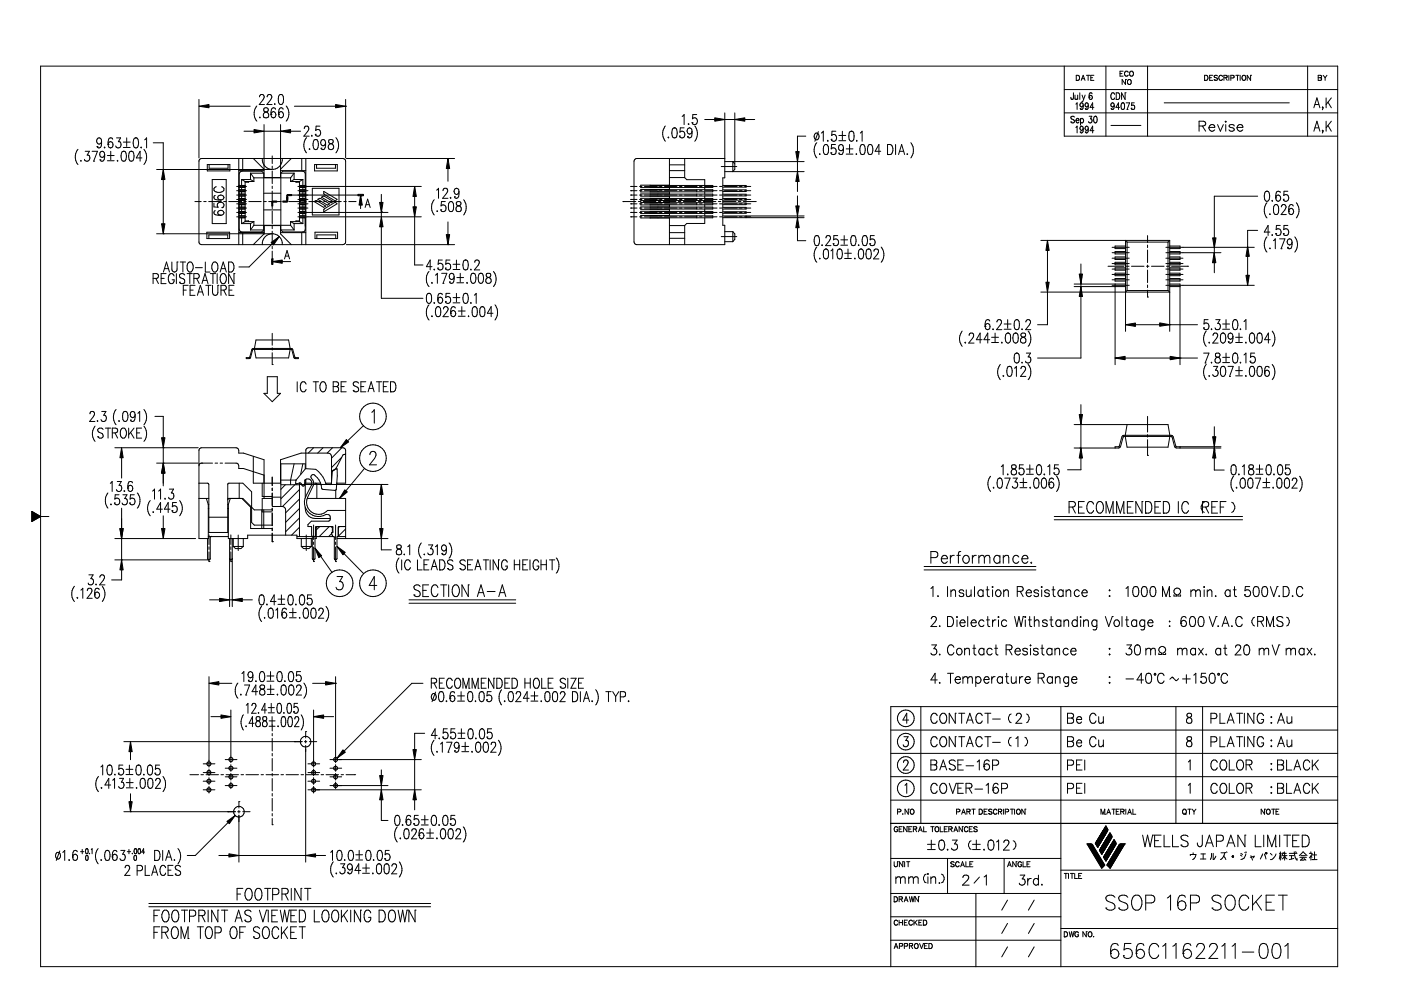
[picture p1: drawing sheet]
<svg xmlns="http://www.w3.org/2000/svg" width="420mm" height="297mm" viewBox="0 0 420 297" stroke-linecap="round" stroke-linejoin="round" font-family="sans-serif">
<g fill="none" stroke="#000" stroke-width=".3">
<path d="M319.2 19.8v21h82M331.7 19.8v21M344.1 19.8v21M392.2 19.8v21M59.7 29.8v17.5M62.7 31.8h12.3M73.2 39.3h3M77 31.8a3.6 3.6 0 0 0 0 4.5M77.8 29l.5-.7h.5l.4 .6-.3 1-1.2 1.4h1.6M78 35.1l-.2 .1h.2M79.2 32.5l-.1 .5 .3 .5a.98 .98 0 0 1 1.1 .6 .98 .98 0 0 1-.5 1.2 .86 .86 0 0 1-1.1-.7 .86 .86 0 0 1 .8-1l.4-.1a.64 .64 0 0 0 .2-1l-.3-.2zM79.2 37.3v15.9h4.9v-15.9"/>
<path d="M79.2 39.3h4.9M80.1 29l.5-.7h.4l.5 .6-.3 1-1.2 1.4h1.6M81.3 34.3h.1M81.6 33.6a.84 .84 0 0 1 1.1 .8 .84 .84 0 0 1-1.1 .8 1.07 1.07 0 0 1 0-1.6zM82.4 31v.3l.1-.1M82.6 32.8l-.1-.3-.6-.2a1.75 1.75 0 0 0-.6 2M83.5 34.3h.1M83.8 28.5l.5-.2a1.34 1.34 0 0 1 .7 1.7l-.3 1.2-.6 .1a2.28 2.28 0 0 1-.3-2.8zM83.9 33.6a.84 .84 0 0 1 1.1 .8 .84 .84 0 0 1-1.1 .8 1.07 1.07 0 0 1 0-1.6zM84.1 28.3h.1M84.1 39.3h.1M84.9 32.8l-.1-.3-.6-.2a1.75 1.75 0 0 0-.7 2"/>
<path d="M85.8 31.8a3.6 3.6 0 0 1 0 4.5M87.1 39.3h3M88.3 31.8h12.3M91.2 38.5l.3-.5 .7-.2 .3 .3 .1 .6-1.5 2.1h1.6M95.9 37.8h-1.1l-.1 1.3a.91 .91 0 0 1 1.2 .1 .91 .91 0 0 1 0 1.2 .91 .91 0 0 1-1.2 .1l-.1-.2M103.7 31.8h.1M103.7 29.8v17.5M199.5 37.8a3.6 3.6 0 0 0 0 4.5M201.8 38.5l.6-.2a2.28 2.28 0 0 1 .4 2.9l-.6 .1a1.75 1.75 0 0 1-.6-2.4zM202.2 38.3h.1M204.6 34.9l.6-.6v3M205.2 38.3h-1.2l-.1 1.3a.91 .91 0 0 1 1.2 .1 .91 .91 0 0 1 0 1.3 .91 .91 0 0 1-1.2 0l-.1-.2"/>
<path d="M206.4 38.5l.3-.2 .5 .2a.99 .99 0 0 1-.3 1.7 .95 .95 0 0 1-.8-.7 .95 .95 0 0 1 .3-1zM206.5 37v.3l.2-.1M207.5 36.8h.1M207.5 39.3a1.52 1.52 0 0 1-.6 2l-.6-.1-.1-.3M208.3 37.8a3.6 3.6 0 0 1 0 4.5M208.9 34.3h-1.1l-.1 1.3a.92 .92 0 0 1 1.2 .1 .92 .92 0 0 1 0 1.3 .92 .92 0 0 1-1.2 0l-.2-.2M211.3 35.8h3.1M217.4 33.8v19.5h-.6v14.2h.6v5.8h-26.5l-.5-.2-.3-.6v-24.2l.3-.5 .5-.3h26.5M217.4 35.8h3M220.4 35.8h.1M220.4 33.8v15.1M223.4 35.8h2.9"/>
<path d="M245.4 39.5l-1 2.8M246.3 39.9l.6-.6v3M250.7 39.3h-1.2l-.1 1.3a.92 .92 0 0 1 1.3 .1 .92 .92 0 0 1 0 1.2 .92 .92 0 0 1-1.3 .1l-.1-.3M252.6 39.3v2.6M254.9 39.5l.6-.2a1.34 1.34 0 0 1 .6 1.7l-.3 1.2-.6 .1a2.28 2.28 0 0 1-.3-2.8zM255.2 39.3h.1M258 39.9l.6-.6v3M319.2 33.8h82M319.2 26.8h82M321.2 36.5h.1M321.9 27.8l-.1 1.8-.5 .1-.1-.5M322.2 35.1l-.4-.3-.6 .3 .1 .5 .6 .3a.55 .55 0 0 1 .1 .9 .55 .55 0 0 1-.8-.3"/>
<path d="M322.4 28.5v1.2l.4 .1 .4-.4M322.6 31.2l.4-.4v2M322.6 38.2l.4-.4v2M322.7 36.1l.2 .7h.4l.3-.3M322.8 24.1h.1M322.8 22.6h.5a.84 .84 0 0 1 .5 .7 .84 .84 0 0 1-.5 .8h-.5zM322.9 35.6l.4-.1 .3 .6h-.9zM323.2 28.5v1.3M323.8 27.8v2M324 32.6h.1M324 39.5h.1M324 35.8l.3-.3a.68 .68 0 0 1 .7 .7 .68 .68 0 0 1-.7 .6l-.3-.3"/>
<path d="M324 35.5v2M324.1 30.9l.3-.1 .4 .3-.2 .9a.6 .6 0 0 1-.7-.3 .6 .6 0 0 1 .2-.8zM324.3 24.1l.5-1.5 .6 1.5M324.5 23.6h.7M324.5 28.5l.5 1.3M324.8 31.5a.91 .91 0 0 1-.5 1.3l-.3-.2M324.8 38.5a.93 .93 0 0 1-.5 1.3l-.3-.3M325 29.8l-.3 .7h-.3M325.4 28.5l-.4 1.3M325.5 32.6h.1M325.5 39.5h.1M325.6 30.9l.3-.1 .4 .3-.1 .9a.6 .6 0 0 1-.8-.3 .6 .6 0 0 1 .2-.8z"/>
<path d="M325.8 22.6h1M326.3 22.6v1.5M326.4 31.5a.91 .91 0 0 1-.6 1.3l-.3-.2M326.4 38.5a.93 .93 0 0 1-.6 1.3l-.3-.3M326.6 29.2h.1M326.6 34.8h.8l-.4 .8a.58 .58 0 0 1 .5 .9 .58 .58 0 0 1-1 0M326.8 28.7a.55 .55 0 0 1 .8 .6 .55 .55 0 0 1-.9 .3zM327.1 23.3h.6M327.5 28.1l-.5-.3a1.05 1.05 0 0 0-.4 1.4M328.1 22.6h-1v1.5h1M328.1 32.2h-1.2l.8-1.4v2M328.1 39.2h-1.2l.8-1.4v2"/>
<path d="M328.2 34.9h.6l.2 .3v1.3l-.4 .3h-.4l-.1-.3zM328.4 34.8h.1M333.2 37.6h9M333.2 32.6h.1M334.2 31.5a.95 .95 0 0 1-.7 1.3l-.3-.2M334.3 28.3a.59 .59 0 0 0-.7-.5 .59 .59 0 0 0-.5 .8v.4a.59 .59 0 0 0 .5 .8 .59 .59 0 0 0 .7-.5M334.8 29.8h.1M334.8 27.8a1.07 1.07 0 0 1 1 .7 1.07 1.07 0 0 1-.3 1.2l-.7 .1zM335.8 32.2h-1.1l.7-1.4v2M335.9 22.1h.6M336.4 30.9l.4-.1a1.36 1.36 0 0 1 0 2l-.5-.4-.1-.7zM336.7 30.8h.1"/>
<path d="M336.8 21.3h-.9v1.5h.9M337.4 27.8h.1M337.4 27.8v2l-1-2v2M337.5 23.8h.1M337.5 23.8v1.5l-1-1.5v1.5M337.7 30.8h1.1l-.8 2M338 32.8h.1M338.3 21.7a.57 .57 0 0 0-.6-.4 .57 .57 0 0 0-.5 .6v.4a.57 .57 0 0 0 .5 .5 .57 .57 0 0 0 .6-.3M339 21.4a.69 .69 0 0 1 1 .7 .69 .69 0 0 1-1.1 .5l-.1-.7zM339.2 32.4h.1M340.2 30.8h-.8l-.1 .9a.59 .59 0 0 1 .9 0 .59 .59 0 0 1-.1 .9 .59 .59 0 0 1-.9-.2M349.1 30.8h37.6"/>
<path d="M359.6 37.8h1.3a.8 .8 0 0 0 .7-.9l-.3-.4-.4-.2h-1.3v3M360.6 37.8l1 1.5M361.3 24.1h.1M361.3 22.6h.5a.82 .82 0 0 1 .5 .7 .82 .82 0 0 1-.5 .8h-.5zM362.6 38.2a.97 .97 0 0 0 .6 1 .97 .97 0 0 0 1.1-.3M362.7 37.8a.83 .83 0 0 1 1-.5 .83 .83 0 0 1 .6 .9h-1.7zM362.8 23.3h.5M363.7 22.6h-.9v1.5h.9M364.1 23.9h.1M365.1 22.8l-.3-.2-.7 .2 .2 .4 .8 .3v.4l-.3 .2-.7-.2M365.1 37.3l.9 2 .9-2M366.6 23a.62 .62 0 0 0-.8-.4 .62 .62 0 0 0-.3 .9 .56 .56 0 0 0 .5 .6 .56 .56 0 0 0 .6-.4"/>
<path d="M367.1 23.3l.9-.1v-.5l-.9-.1v1.5M367.4 36.5h.3l-.1 .1zM367.6 23.3l.4 .8M367.6 37.3v2M368.5 22.6v1.5M369.1 23.4l.9-.1 .1-.6-1-.1v1.5M370.1 37.8a.9 .9 0 0 0-1.5 0l.4 .4 1 .3 .1 .4a.9 .9 0 0 1-1.5 0M370.6 22.6h1M371 38.2a.97 .97 0 0 0 .6 1 .97 .97 0 0 0 1.1-.3M371.1 22.6v1.5M371.5 37.5l.2-.2a.78 .78 0 0 1 1 .9h-1.7zM371.9 22.6v1.5"/>
<path d="M372.6 22.8a.66 .66 0 0 1 1 .5 .66 .66 0 0 1-1 .6zM375.1 22.6h.1M375.1 22.6v1.5l-1.1-1.5v1.5M394 32.3l.9-3 .9 3M394 39.3l.9-3 .9 3M394.4 31.3h1.1M394.4 38.3h1.1M395.3 22.6h.7l.3 .3-.3 .4 .3 .3-.1 .4-.9 .1zM395.3 23.3h.7M396.6 32.1v.2zM396.6 39v.3zM396.8 32.2l-.2 .7"/>
<path d="M396.8 39.2l-.2 .7M396.8 22.6l.6 .7M397.4 23.3v.8M397.7 29.3v3M397.7 36.3v3M398 22.6l-.6 .7M398.3 30.6l1 1.7M398.3 37.6l1 1.7M399.3 29.3l-1.6 2M399.3 36.3l-1.6 2M23.4 44.8a3.6 3.6 0 0 0 0 4.5M24.3 48.1v.2l.1-.1"/>
<path d="M25.5 45.3h1.3l-.7 1.2a.87 .87 0 0 1 .8 1.3 .87 .87 0 0 1-1.6 0M27.6 45.3h1.6l-1.1 3M28.1 48.3h.1M29.1 43.9h.1M29.3 41.5a.71 .71 0 0 1 1.1 .2l.1 .6a.75 .75 0 0 1-.4 .8 .75 .75 0 0 1-.8 0l-.3-.8zM30 47.9h.1M30.2 45.5a.66 .66 0 0 1 1.1 .3l.1 .5a.77 .77 0 0 1-.8 .9 .99 .99 0 0 1-.4-1.7zM30.5 42.3a1.42 1.42 0 0 1-.9 2l-.5-.4M31.4 44l-.1 .2h.2M31.4 46.3a1.42 1.42 0 0 1-.9 2l-.5-.4M32.2 46.6h2M32.2 48.2h2"/>
<path d="M32.4 43.3h.1M32.7 42.6a.86 .86 0 0 1 1.2 .8 .86 .86 0 0 1-1.2 .8 1.12 1.12 0 0 1 0-1.6zM33.2 45.3v2.6M33.8 41.7a.68 .68 0 0 0-1.1-.2l-.3 1.8M34.9 41.3h1.3l-.7 1.2a.88 .88 0 0 1 .7 1.3 .88 .88 0 0 1-1.5-.1M35.3 48.1l-.1 .1h.2M36.6 45.5l.6-.2a1.75 1.75 0 0 1 .6 2.5l-.2 .4-.6 .1a1.75 1.75 0 0 1-.6-2.4zM37 45.3h.1M37 42.6h2.1M37 44.2h2.1M38 41.3v2.6M38.9 45.5l.6-.2a1.7 1.7 0 0 1 .6 2.5l-.2 .4-.6 .1a1.75 1.75 0 0 1-.6-2.4z"/>
<path d="M39.3 45.3h.1M40.3 41.5l.6-.2a1.82 1.82 0 0 1 .5 2.4l-.2 .5-.6 .1a1.82 1.82 0 0 1-.5-2.4zM40.6 41.3h.1M42.4 44l-.2 .2h.3M42.6 47.3h-1.7l1.1-2v3M43.2 44.8a3.6 3.6 0 0 1 0 4.5M43.4 41.9l.6-.6v3M46 42.8h3v8M47 50.8h34.5M49 51.4v18M59.9 47.8l.6-.3h42.3l.6 .3 .3 .5v24.2l-.6 .7-42.6 .1a.79 .79 0 0 1-.8-.8v-24.2zM62.2 49.3h6.7v1.9h-6.7z"/>
<path d="M62.7 49.3v1.1h5.7v-1.1M63.6 53.8h4.2v13.2h-4.2zM64.6 58.6a.63 .63 0 0 0-.3 1l1.8 .4M64.9 56a.79 .79 0 0 0-.6 1.2 2.02 2.02 0 0 0 2.9-.2 .89 .89 0 0 0-.8-1M65.4 58.8a.88 .88 0 0 1 1.2-.3 .88 .88 0 0 1 .4 1.1 1.07 1.07 0 0 1-1.6 0zM66.1 60h.1M71 58.5h2.9M71 55.9h2.9M71 57.2h2.9M71 59.8h2.9M71.6 59.5h1.9M71.6 58.8h1.9"/>
<path d="M71.6 55.6h1.9M71.6 51.1h7.6M71.6 56.1h1.9M71.6 56.9h1.9M71.6 57.5h1.9M71.6 57.4h1.9M71.6 58.2h1.9M71.6 58.7h1.9M71.6 47.5v25.8M71.7 56.2v.7M71.7 57.5v.7M71.7 58.8v.7"/>
<path d="M72.5 53.8h2.6M72.5 53.8l1 .6M72.5 53.8v1.8M72.5 56.2v.7M72.5 57.5v.7M72.5 58.8v.7M72.8 47.5v3.6M73.5 54.4v12M73.5 54.4h2.6M74.6 54.4v.2h-1.1M75.1 51.9v1.9M75.1 51.9h4"/>
<path d="M75.1 51.9l1 1.4M75.1 53.8l1 .6M76 47.5l3.2 3.2M76.1 53.3h11M76.1 53.3v1.1M78.7 47.5a3 3 0 0 0 3 3.3 3 3 0 0 0 2.9-3.3M79.1 51.9l-.6-.6-6.3 .1-.5 .7v3.5M79.1 51.9v17M79.1 57.9h5.1M81.6 46.7v2.3M81.6 49.8v.8M81.6 51.3v3.7"/>
<path d="M81.6 55.8v.7M81.6 57.3v3.8M84.1 51.1h7.6M84.2 51.9l.6-.6h5.9a.79 .79 0 0 1 .8 .8v3.5M84.2 51.9h4M84.2 51.9v17M86.2 58.5h21.1M87.1 54.4h2.7M87.1 53.3v1.1M87.4 47.5l-3.3 3.2M88.2 51.9v1.9M88.2 53.8h2.6"/>
<path d="M88.2 53.8l-1.1 .6M88.2 51.9l-1.1 1.4M88.8 54.4v.2h1M89.3 55.9h37M89.3 57.2h3.1M89.3 59.8h3.1M89.8 59.5h1.9M89.8 58.8h1.9M89.8 55.6h1.9M89.8 56.1h1.9M89.8 56.9h1.9M89.8 57.5h1.9"/>
<path d="M89.8 57.4h1.9M89.8 58.2h1.9M89.8 58.7h1.9M89.8 54.4v12M90.5 47.5v3.6M90.8 53.8v1.8M90.8 56.2v.7M90.8 57.5v.7M90.8 58.8v.7M90.8 53.8l-1 .6M91.5 56.2v.7M91.5 57.5v.7"/>
<path d="M91.5 58.8v.7M91.7 47.5v25.8M91.9 41.2a3.6 3.6 0 0 0 0 4.6M92.9 44.5v.3v-.1M93.5 40.5l-.1 .2h.3M93.7 56.4h8v8h-8zM94.2 42l.6-.2a1.75 1.75 0 0 1 .6 2.4l-.3 .5-.5 .1a2.28 2.28 0 0 1-.4-2.8zM94.3 49.3h6.9v1.9h-6.9zM94.6 40.3h.1M94.6 41.8h.1M94.9 49.3v1.1h5.7v-1.1M95.3 59.7l.9-.2 2.6 1.6-.7 .4z"/>
<path d="M96.3 44.4h.1M96.4 59.1l.9-.3 2.6 1.6-.6 .4zM96.5 42a.66 .66 0 0 1 1 .3 .97 .97 0 0 1-.5 1.4 .97 .97 0 0 1-.8-.7 .97 .97 0 0 1 .3-1zM97.1 57.4l4 2.3-.5 .5-3.3-1.9zM97.6 42.8a1.51 1.51 0 0 1-.8 2l-.5-.4M98.7 42a.72 .72 0 0 0 .2 1 .95 .95 0 0 1 1.2 1 .95 .95 0 0 1-1.4 .7l-.1-.2a1.06 1.06 0 0 1 1-1.5 .61 .61 0 0 0 .3-.6 .61 .61 0 0 0-.4-.6zM100.7 41.2a3.6 3.6 0 0 1 0 4.6M103.9 47.5h32.4M108.1 58.7h.1M108.1 58.5v4M114.4 58.3v2.4M124.4 55.9v23.5h2.5"/>
<path d="M130.2 59.9a3.6 3.6 0 0 0 0 4.5M130.9 57l.6-.6v3M132.9 57.2l.4-.8 .8 .3a1.04 1.04 0 0 1-.2 1.3l-1.2 1.4h1.6M134.3 50.5v3.8M135.1 59.1v.3l.2-.1M136.3 59h.1M136.5 56.6a.71 .71 0 0 1 1.1 .3 .97 .97 0 0 1-.7 1.4l-.4-.2-.3-.7zM137.6 57.4a1.61 1.61 0 0 1-.6 2l-.6-.1-.1-.3M139 59.9a3.8 3.8 0 0 1 0 4.5M189.2 55.9h.1M189.2 57.2h.1M189.2 58.5h.1"/>
<path d="M189.2 59.8h.1M189.2 58.5h1.8M189.2 55.9h1.8M189.2 57.2h1.8M189.2 59.8h1.8M191.8 58.5h.7M191.8 55.9h.7M191.8 57.2h.7M191.8 59.8h.7M192.2 56.8l21.6 .1v.6h-21.6zM193.3 58.5h3.7M193.3 55.9h3.7"/>
<path d="M193.3 57.2h3.7M193.3 59.8h3.7M195 58.1l18.8 .1v.6h-21.6v-.7h8.6M195 55.5l18.8 .1v.6h-18.8M195 56.8v.1M195 57.5h.1M195 58.8h.1M195 59.4v.1M197.3 55.6v.6M197.3 56.9v.6M197.3 58.2v.6M197.3 59.5v.6"/>
<path d="M197.8 58.5h.7M197.8 55.9h.7M197.8 57.2h.7M197.8 59.8h.7M199.3 58.5h3.7M199.3 55.9h3.7M199.3 57.2h3.7M199.3 59.8h3.7M200.5 41l-.2 .2h.3M200.8 47.5v8h-8.6v.7h8.6v.6M200.8 53.2h4.5M200.8 51.1h4.5"/>
<path d="M200.8 49.4h4.5M200.8 57.5v.7M200.8 58.8v.7M203.8 40.8h.1M203.8 58.5h.7M203.8 55.9h.7M203.8 57.2h.7M203.8 59.8h.7M205.3 58.5h3.7M205.3 55.9h3.7M205.3 57.2h3.7M205.3 59.8h3.7"/>
<path d="M205.3 47.5v5.8M205.3 53.3l.7 .6h5.3v1.7M206.2 40.9h.1M208.9 55.6v.6M208.9 56.9v.6M208.9 58.2v.6M208.9 59.5v.6M209.8 58.5h.7M209.8 55.9h.7M209.8 57.2h.7M209.8 59.8h.7M211.3 58.5h3.7"/>
<path d="M211.3 55.9h3.7M211.3 57.2h3.7M211.3 59.8h3.7M211.3 56.2v.7M211.3 57.5v.7M211.3 58.8v.7M215.8 58.5h.7M215.8 55.9h.7M215.8 57.2h.7M215.8 59.8h.7M216.3 49.9h4.7M216.8 59.5h7v.5h-7"/>
<path d="M216.8 55.6h7v.5h-7M216.8 56.9h7v.5h-7M216.8 58.2h7v.5h-7M217.3 58.5h3.7M217.3 55.9h3.7M217.3 57.2h3.7M217.3 59.8h3.7M217.4 48.4h23.8M217.4 51.4h23.8M219.8 48.4l.6 .7v1.6l-.6 .7zM221.8 58.5h.7M221.8 55.9h.7"/>
<path d="M221.8 57.2h.7M221.8 59.8h.7M223.3 58.5h1.8M223.3 55.9h1.8M223.3 57.2h1.8M223.3 59.8h1.8M239.2 51.4h.1M239.2 48.4v3M239.2 54.4v3M239.2 58.7v3M241.7 40.8h-2.5v4.6M244.5 40.1a.61 .61 0 0 1 1 .2 .92 .92 0 0 1 0 1.1 .92 .92 0 0 1-1 .3 1.21 1.21 0 0 1 0-1.6z"/>
<path d="M245 42.8a3.6 3.6 0 0 0 0 4.5M245.9 46v.3l.1-.1M247.2 43.5l.6-.2a2.28 2.28 0 0 1 .3 2.9l-.5 .1a1.34 1.34 0 0 1-.7-1.7zM247.6 43.3h.1M248.3 42v.3l.1-.1M249.2 45.8h.1M249.3 41.7h.1M250.5 43.3h-1.1l-.1 1.3a.91 .91 0 0 1 1.2 .1 .91 .91 0 0 1 0 1.2 .91 .91 0 0 1-1.2 .1l-.1-.2M251.6 45.9h.1M251.6 40.6h2M251.6 42.2h2M251.6 43.7l.6-.4 .4 .2a1.07 1.07 0 0 1 0 1.5 .86 .86 0 0 1-1-.2 .86 .86 0 0 1 0-1.1z"/>
<path d="M253 44.3a1.42 1.42 0 0 1-1 2l-.4-.4M253.8 44.6h2M253.8 46.2h2M254.8 43.3v2.6M256.9 46l-.2 .2h.2M256.9 42v.3l.2-.1M258.2 43.5l.6-.2a1.79 1.79 0 0 1 .6 2.5l-.3 .4-.5 .1a1.75 1.75 0 0 1-.6-2.4zM258.6 43.3h.1M260.5 43.5l.5-.2a1.79 1.79 0 0 1 .6 2.5l-.2 .4-.6 .1a1.75 1.75 0 0 1-.5-2.4zM260.8 43.3h.1M264.1 45.3h-1.7l1.2-2v3M266.2 46.3h.1"/>
<path d="M266.2 43.3a1.62 1.62 0 0 1 1.6 1 1.62 1.62 0 0 1-.5 1.9l-1.1 .1zM268.6 43.3v3M269.5 46.3l.9-3 .9 3M269.8 45.3h1.2M272.1 46v.3l.1-.1M273.2 42.8a3.8 3.8 0 0 1 0 4.5M377.2 58.8h-13v23M379.5 57.5l.5-.2a1.7 1.7 0 0 1 .6 2.4l-.2 .5-.6 .1a2.28 2.28 0 0 1-.3-2.8zM379.8 57.3h.1M382.6 59.3h.1M382.9 58.6a.66 .66 0 0 1 1 .3 .84 .84 0 0 1 0 1 .84 .84 0 0 1-1 .3 1.07 1.07 0 0 1 0-1.6zM383.9 57.7a.64 .64 0 0 0-1-.2l-.3 1.8"/>
<path d="M384.9 59.7h.1M386.2 57.3h-1.1l-.1 1.3a.92 .92 0 0 1 1.2 .1 .92 .92 0 0 1 0 1.2 .92 .92 0 0 1-1.2 .1l-.1-.3M47 70.1h35l1.2 .4 .6 .4M49 70.1h.1M51.5 78.5v2.2a.79 .79 0 0 0 .8 .8 .79 .79 0 0 0 .8-.8v-2.2M53.1 78.5h.1M54 78.5h1.6M54.8 78.5v3M56.5 78.7l.3-.2a1.44 1.44 0 0 1 1 2.3 .81 .81 0 0 1-1.3 .6l-.4-1 .1-1.1zM58.4 60.4h1.9M61.1 60.4h.7M61.6 78.5v3h1.4"/>
<path d="M62 69.6h6.9v1.9h-6.9zM62.6 60.4h3.8M62.6 71.5v-1.1h5.7v1.1M64 78.7l.2-.2a1.6 1.6 0 0 1 1.3 1.2 1.6 1.6 0 0 1-.6 1.7l-.2 .1a1.43 1.43 0 0 1-1.1-2.2zM64.2 60.9v1.1l1.2 .1a.92 .92 0 0 1 .1-1.2 .92 .92 0 0 1 1.3 0 .92 .92 0 0 1 .1 1.2l-.3 .1M64.6 63.2a.63 .63 0 0 0-.3 1l1.8 .3M65.4 63.4a.88 .88 0 0 1 1.2-.3 .88 .88 0 0 1 .4 1.1 1.07 1.07 0 0 1-1.6 0zM66.1 64.5h.1M66.6 62.2h.1M67.1 60.4h.7M68.6 78.5h.8a1.76 1.76 0 0 1 0 3h-.8zM68.6 60.4h3.7"/>
<path d="M71 65h2.9M71 63.7h2.9M71 61.1h2.9M71 62.4h2.9M71.6 61.3h1.9M71.6 61.4h1.9M71.6 63.4h1.9M71.6 64.7h1.9M71.6 65.2h1.9M71.6 60h1.9M71.6 60.8h1.9M71.6 62.7h1.9"/>
<path d="M71.6 62.1h1.9M71.6 63.9h1.9M71.6 65.3h1.9M71.6 69.7h7.6M71.6 62.6h1.9M71.7 65.3v3.4a.79 .79 0 0 0 .8 .8h6l.6-.6M71.7 60.1v.7M71.7 61.4v.7M71.7 62.7v.7M71.7 64v.7M72.5 60.1v.7M72.5 61.4v.7"/>
<path d="M72.5 62.7v.7M72.5 64v.7M72.5 65.3v1.7M72.5 67h2.6M72.8 69.7v3.6M73.1 60.4h.8M73.5 66.2h1.1v.2M73.5 66.4l-1 .6M73.5 66.4h2.6M74.6 60.4h3.7M75.1 67v1.9M75.1 68.9h4"/>
<path d="M76 73.3l3.2-3.2v-2.5h4.9v2.5l3.3 3.2M76.1 67.5h11M76.1 66.4v1.1M76.1 66.4l-1 .6M76.1 67.5l-1 1.4M79.1 60.4h.8M79.1 62.9h5.1M80.6 60.4h3.7M81.3 70.1a3 3 0 0 0-2.6 3.2M81.6 77.6h.1M81.6 78.4h.1M81.6 61.8v.7"/>
<path d="M81.6 63.3v3.7M81.6 67.8v.7M81.6 69.3v3.7M81.6 73.8v.8M81.6 75.3v2.3M81.6 78.4h5.5M83.8 70.9l-9.1 9.1h-3.1M83.8 70.9a2.95 2.95 0 0 1 .8 2.4M84.1 69.7h7.6M84.2 68.9h4M85.1 60.4h.7M85.3 77.6l.8-2.5 .7 2.5"/>
<path d="M85.6 76.8h1M86.6 60.4h3.8M87.1 66.4h2.7M87.1 66.4v1.1M87.1 67.5l1.1 1.4M87.1 66.4l1.1 .6M88.2 67v1.9M88.2 67h2.6M89.3 65h37M89.3 63.7h27.1M89.3 61.1h3.1M89.3 62.4h3.1"/>
<path d="M89.8 61.3h1.9M89.8 61.4h1.9M89.8 63.4h1.9M89.8 64.7h1.9M89.8 65.2h1.9M89.8 60h1.9M89.8 60.8h1.9M89.8 62.7h1.9M89.8 62.1h1.9M89.8 63.9h1.9M89.8 65.3h1.9M89.8 62.6h1.9"/>
<path d="M89.8 66.2h-1v.2M89.8 66.4l1 .6M90.5 69.7v3.6M90.8 60.1v.7M90.8 61.4v.7M90.8 62.7v.7M90.8 64v.7M90.8 65.3v1.7M91.1 60.4h.7M91.5 65.3v3.4a.74 .74 0 0 1-.8 .8h-5.9l-.6-.6M91.5 60.1v.7M91.5 61.4v.7"/>
<path d="M91.5 62.7v.7M91.5 64v.7M92.6 60.4h3.7M94.2 60.4l.8-.2 2.7 1.6-.7 .4zM94.5 69.6h6.7v1.9h-6.7zM95 71.5v-1.1h5.7v1.1M97.1 60.4h.8M97.2 62.7l3.4-2.1 .5 .5-4 2.4zM98.6 60.4h3.7M103.1 60.4h.8M103.9 73.3h32.4M104.6 60.4h1.9"/>
<path d="M106.5 60.4h.1M109.5 62.2l.8-2.5 .7 2.5M109.8 61.3h.9M114.4 63.4h.1M114.4 63.7v1.3M114.4 67.7v21.7h12.5M129.6 79.9h-1.7l1.1-2v3M131.1 63.1v.3l.2-.1M132.2 62.9h.1M132.7 77.9h-1.2l-.1 1.3a.92 .92 0 0 1 1.2 .1 .92 .92 0 0 1 0 1.3 .92 .92 0 0 1-1.2 .1l-.1-.3M133.5 60.4h-1.1l-.1 1.3a.91 .91 0 0 1 1.2 .1 .91 .91 0 0 1 0 1.3 .91 .91 0 0 1-1.2 0l-.1-.2M134.3 73.3h.1"/>
<path d="M134.3 66.5v3.8M134.8 60.6l.6-.2a2.28 2.28 0 0 1 .3 2.9l-.6 .1a1.34 1.34 0 0 1-.6-1.7zM134.9 77.9h-1.1l-.1 1.3a.92 .92 0 0 1 1.2 .1 .92 .92 0 0 1 0 1.3 .92 .92 0 0 1-1.2 .1l-.1-.3M135.1 60.4h.1M135.9 79.2h2M136.9 77.9v2.6M137 60.6a.64 .64 0 0 0 .2 1 .94 .94 0 0 1 1.1 .8 .94 .94 0 0 1-1 1 .99 .99 0 0 1-.5-1.2 .99 .99 0 0 1 1.1-.6 .64 .64 0 0 0 .2-1l-.3-.2zM139.2 78.1l.5-.2a1.7 1.7 0 0 1 .6 2.5l-.2 .4-.6 .1a1.75 1.75 0 0 1-.5-2.4zM139.5 77.9h.1M142.4 78.6l.2-.5 .7-.2 .3 .3 .1 .6-1.4 2.1h1.6M186.8 60.4h.1M186.8 60.4h3.9"/>
<path d="M189.2 61.1h.1M189.2 62.4h.1M189.2 63.7h.1M189.2 65h.1M189.2 65h1.8M189.2 63.7h1.8M189.2 61.1h1.8M189.2 62.4h1.8M191.5 60.4h.7M191.8 65h.7M191.8 63.7h.7M191.8 61.1h.7"/>
<path d="M191.8 62.4h.7M192.2 60.7l21.6 .1v.6h-21.6zM192.9 60.4h3.8M193.3 65h3.7M193.3 63.7h3.7M193.3 61.1h3.7M193.3 62.4h3.7M195 60.1h18.8v-.6l-21.6-.1v.7h8.6v.6M195 64h18.8v-.6l-21.6-.1v.7h8.6v.6h-8.6v.7h21.6v-.6l-18.8-.1M195 60.7v.1M195 61.4h.1M195 62l18.8 .1v.6h-18.8"/>
<path d="M195 63.3v.1M195 65.3h.1M197.3 60.8v.6M197.3 62.1v.6M197.3 63.4v.6M197.3 64.7v.6M197.5 60.4h.7M197.8 65h.7M197.8 63.7h.7M197.8 61.1h.7M197.8 62.4h.7M198.9 60.4h3.8"/>
<path d="M199.3 65h3.7M199.3 63.7h3.7M199.3 61.1h3.7M199.3 62.4h3.7M200.8 62h-8.6v.7h8.6M200.8 61.4v.7M200.8 62.7v.6M200.8 65.3v8M200.8 71.4h4.5M200.8 69.7h4.5M200.8 67.6h4.5M203.4 60.4h.8"/>
<path d="M203.8 65h.7M203.8 63.7h.7M203.8 61.1h.7M203.8 62.4h.7M205 60.4h3.7M205.3 65h3.7M205.3 63.7h3.7M205.3 61.1h3.7M205.3 62.4h3.7M208.9 60.8v.6M208.9 62.1v.6M208.9 63.4v.6"/>
<path d="M208.9 64.7v.6M209.4 60.4h.8M209.8 65h.7M209.8 63.7h.7M209.8 61.1h.7M209.8 62.4h.7M210.9 60.4h3.8M211.3 65h3.7M211.3 63.7h3.7M211.3 61.1h3.7M211.3 62.4h3.7M211.3 65.3v1.7h-5.3l-.7 .6v5.7"/>
<path d="M211.3 60.1v.7M211.3 61.4v.7M211.3 62.7v.7M211.3 64v.7M215.5 60.4h.7M215.8 65h.7M215.8 63.7h.7M215.8 61.1h.7M215.8 62.4h.7M216.3 70.9h4.7M216.8 60.8h7v.5h-7M216.8 63.5h7v.4h-7"/>
<path d="M216.8 64.7h24.4M216.8 65.2h24.4M216.8 62.2h7v.5h-7M216.9 60.4h3.8M217.3 65h3.7M217.3 63.7h3.7M217.3 61.1h3.7M217.3 62.4h3.7M217.4 69.4h2.4M217.4 72.4h2.4M219.8 69.4l.6 .7v1.6l-.6 .7M219.8 69.4v3"/>
<path d="M221.4 60.4h.8M221.8 65h.7M221.8 63.7h.7M221.8 61.1h.7M221.8 62.4h.7M222.9 60.4h3.9M223.3 65h1.8M223.3 63.7h1.8M223.3 61.1h1.8M223.3 62.4h1.8M223.8 64.7v.5M239.2 65.2h.1"/>
<path d="M239.2 64.7v.5M239.2 68.2v3.9h2.5M244.5 70.7l.5-.1a1.76 1.76 0 0 1 .6 2.4l-.2 .5-.6 .1a1.82 1.82 0 0 1-.5-2.4zM244.8 70.6h.1M245 74a3.6 3.6 0 0 0 0 4.6M245.9 77.4v.2l.1-.1M246.6 73.3l-.2 .2h.3M247.2 74.8l.6-.2a1.34 1.34 0 0 1 .7 1.7l-.4 1.2-.5 .1a1.34 1.34 0 0 1-.7-1.7zM247.6 74.6h.1M247.7 71.3l.4-.7 .8 .1 .2 .5-.4 1-1.1 1.4h1.6M249.2 75.2l.5-.6v3M249.9 73h.1"/>
<path d="M251.2 70.6h-1.1l-.1 1.3a.92 .92 0 0 1 1.2 .1 .92 .92 0 0 1 0 1.2 .92 .92 0 0 1-1.2 .1l-.1-.3M251.4 74.8l.5-.2a1.7 1.7 0 0 1 .6 2.5l-.2 .4-.6 .1a1.75 1.75 0 0 1-.6-2.4zM251.7 74.6h.1M252.2 71.9h2M252.2 73.5h2M253.2 70.6v2.6M253.3 75.9h2M253.3 77.5h2M254.3 74.6v2.6M255.5 70.7l.6-.1a1.82 1.82 0 0 1 .5 2.4l-.2 .5-.6 .1a1.82 1.82 0 0 1-.6-2.4zM255.8 70.6h.1M256.4 77.4l-.1 .1h.2"/>
<path d="M257.5 73.3l-.1 .2h.2M257.7 74.8l.6-.2a1.75 1.75 0 0 1 .6 2.5l-.2 .4-.6 .1a1.75 1.75 0 0 1-.6-2.4zM258.1 74.6h.1M258.9 70.7l.6-.1a1.82 1.82 0 0 1 .5 2.4l-.2 .5-.6 .1a1.82 1.82 0 0 1-.5-2.4zM259.2 70.6h.1M260 74.8l.6-.2a1.75 1.75 0 0 1 .6 2.5l-.2 .4-.6 .1a1.75 1.75 0 0 1-.6-2.4zM260.4 74.6h.1M260.8 73h.1M262.1 75.3l.2-.5 .7-.2 .3 .3 .2 .6-1.5 2.1h1.6M262.2 70.6h-1.2v1.3a.92 .92 0 0 1 1.2 .1 .92 .92 0 0 1 0 1.2 .92 .92 0 0 1-1.2 .1l-.2-.3M264.3 74a3.6 3.6 0 0 1 0 4.6M312.1 72.1h38.7"/>
<path d="M314.1 72.1v25.2h-2.9M324.2 79.1v28.2h-13M332.3 79.8h4.8M333.5 74.1h5.1M333.5 75.7h5.1M333.5 77.4h5.1M333.5 79h5.1M337.5 73.8h-3.1v.7h3.1M337.5 75.4h-3.1v.7h3.1M337.5 77h-3.1v.8h3.1M337.5 78.6h-3.1v.8h3.1M337.8 79.8h.8"/>
<path d="M338 72.6l-.5-.5v27.2M338 72.6h12.3M338 72.6v14.5M339.3 79.8h3.8M343.9 79.8h.7M344.1 70.6v2.1M344.1 73.5v.7M344.1 74.9v3.8M344.1 79.5v.7M345.3 79.8h3.8M349.7 74.1h26.5M349.7 75.7h16.5"/>
<path d="M349.7 77.4h5.1M349.7 79h5.1M349.8 79.8h.8M350.3 72.6v14.5M350.8 72.1l-.5 .5M350.8 72.1v27.2M350.8 73.8h3.1v.7h-3.1M350.8 78.6h3.1v.8h-3.1M350.8 75.4h3.1v.7h-3.1M350.8 77h3.1v.8h-3.1M351.3 79.8h4.9M356.2 79.8h.1"/>
<path d="M377.2 69.1h-3v16.4M380 71a3.6 3.6 0 0 0 0 4.6M380 60.8a3.6 3.6 0 0 0 0 4.5M380.9 69.6h-1.7l1.1-2v3M380.9 74.3v.3l.1-.2M380.9 64.1v.2l.1-.1M381.6 70.3l-.2 .1h.3M381.6 60v.3l.1-.1M381.9 72.1l.6-.5v3M382.2 61.5l.6-.2a2.28 2.28 0 0 1 .3 2.9l-.5 .1a1.34 1.34 0 0 1-.7-1.7zM382.6 70h.1M382.6 61.3h.1"/>
<path d="M383.7 71.6h1.6l-1.1 3M383.9 67.6h-1.1l-.1 1.2a.92 .92 0 0 1 1.3 .1 .92 .92 0 0 1 0 1.3 .92 .92 0 0 1-1.3 .1l-.1-.3M384.2 74.6h.1M384.3 62v-.1a.78 .78 0 0 1 .9-.6l.4 .3 .1 .6-1.5 2.1h1.6M384.9 70h.1M386.1 74.1h.1M386.2 67.6h-1.1l-.1 1.2a.92 .92 0 0 1 1.2 .1 .92 .92 0 0 1 0 1.3 .92 .92 0 0 1-1.2 .1l-.1-.3M386.4 71.7a.66 .66 0 0 1 1 .3l.1 .6a.77 .77 0 0 1-.8 .8l-.3-.1-.4-.7zM386.5 63.3h.1M386.8 62.6a.84 .84 0 0 1 1.2 .8 .84 .84 0 0 1-1.2 .8 1.07 1.07 0 0 1 0-1.6zM387.5 72.6a1.42 1.42 0 0 1-.9 2l-.5-.5M387.8 61.8l-.1-.3-.5-.2a1.61 1.61 0 0 0-.7 2"/>
<path d="M388.3 71a3.6 3.6 0 0 1 0 4.6M388.8 60.8a3.6 3.6 0 0 1 0 4.5M45.9 83.4l1.4-.1 .2-.4-.2-.7-1.4-.2v3M46.7 83.4l.8 1.6M48.3 83.4h1M49 81.5l.9-3 .9 3M49.3 80.5h1.2M49.8 82h-1.5v3h1.5M52.2 82.7a.89 .89 0 0 0-1.1-.7 .89 .89 0 0 0-.6 1.1v.8a.9 .9 0 0 0 .9 1.1 .9 .9 0 0 0 .8-1.1h-.6M52.9 82v3M53.8 84.6h.1M55 87h.9"/>
<path d="M55.4 82.4a.82 .82 0 0 0-.9-.4 .82 .82 0 0 0-.7 .7l.5 .6 1 .6 .1 .7a.9 .9 0 0 1-1.6 0M56.1 82h1.6M56.5 85.5h-1.5v3M56.9 82v3M57 87h.9M58.1 83.4l1.4-.1 .3-.4-.3-.7-1.4-.2v3M58.5 85.5h-1.5v3h1.5M58.6 80.2h2.1M58.9 83.4l.9 1.6M59.2 88.5l.9-3 .9 3M59.5 87.5h1.2M60.6 85l.9-3 .9 3"/>
<path d="M60.9 84h1.1M61.7 85.5h1.6M62.5 85.5v3M63.1 82h1.6M63.7 85.5v2.2a.81 .81 0 0 0 .8 .8 .81 .81 0 0 0 .8-.8v-2.2M63.9 82v3M65.1 82v3M65.3 85.5h.1M66 81.5l1-3 .9 3M66.3 87l1.3-.2 .3-.4-.3-.8-1.3-.1v3M66.4 80.5h1.1M66.5 82.2l.2-.2a1.65 1.65 0 0 1 1.3 1.2 1.65 1.65 0 0 1-.6 1.7 .95 .95 0 0 1-1-.1 .95 .95 0 0 1-.4-.9v-.8z"/>
<path d="M67.1 87l.8 1.5M68.6 81.5h.1M68.7 87h.9M70.2 82h.1M70.2 82v3l-1.6-3v3M70.2 85.5h-1.5v3h1.5M81.6 99.9v3.6M128.2 88.1l.6-.2a1.34 1.34 0 0 1 .6 1.7l-.3 1.2-.6 .1a2.28 2.28 0 0 1-.3-2.8zM128.5 87.9h.1M128.7 81.4a3.6 3.6 0 0 0 0 4.5M128.7 91.4a3.6 3.6 0 0 0 0 4.5M129.6 84.6v.3l.1-.1"/>
<path d="M129.6 94.6l-.2 .2h.3M130.2 80.7v.2l.2-.1M130.2 90.6v.3l.2-.1M130.6 82.5l.6-.6v3M131 92.1l.5-.2a2.28 2.28 0 0 1 .3 2.9l-.5 .1a2.09 2.09 0 0 1-.3-2.8zM131.3 80.4h.1M131.3 91.9h.1M131.3 89.9h.1M131.6 89.2a.66 .66 0 0 1 1.1 .3l.1 .6a.85 .85 0 0 1-.8 .8 .99 .99 0 0 1-.7-.7 .99 .99 0 0 1 .3-1zM132.4 81.9h1.6l-1.1 3M132.7 88.4a.64 .64 0 0 0-1.1-.3l-.2 .4-.1 1.4M132.9 84.9h.1"/>
<path d="M133 92.6v-.1a.78 .78 0 0 1 .9-.6l.4 .3a.99 .99 0 0 1-.3 1.3l-1.1 1.4h1.6M133.6 80.4h.1M133.6 90.3h.1M134.8 84.5h.1M134.9 87.9h-1.1l-.1 1.3a.92 .92 0 0 1 1.2 .1 .92 .92 0 0 1 0 1.2 .92 .92 0 0 1-1.2 .1l-.1-.3M135.1 82a.66 .66 0 0 1 1 .3l.1 .6a.85 .85 0 0 1-.8 .9 1.03 1.03 0 0 1-.3-1.8zM135.1 93.9h.1M135.9 80.8h2M135.9 89.2h2M135.9 90.8h2M136.2 82.9a1.47 1.47 0 0 1-.9 2l-.5-.4M136.5 92.3l-.6-.4a1.65 1.65 0 0 0-.8 2"/>
<path d="M136.9 87.9v2.6M137 83.2h2M137 84.8h2M137.4 93.2h2.1M137.4 94.8h2.1M138 81.9v2.6M138.5 91.9v2.6M139.2 88.1l.5-.2a1.7 1.7 0 0 1 .6 2.4l-.2 .5-.6 .1a2.28 2.28 0 0 1-.3-2.8zM139.5 87.9h.1M140.1 84.6v.3l.1-.1M140.5 94.6v.3l.2-.1M141.2 80.7l-.1 .1h.2"/>
<path d="M141.2 90.6v.3l.1-.1M141.5 82l.5-.1a1.7 1.7 0 0 1 .6 2.4l-.2 .5-.6 .1a2.28 2.28 0 0 1-.3-2.9zM141.8 81.9h.1M141.9 92.1l.6-.2a2.28 2.28 0 0 1 .3 2.9l-.5 .1a1.34 1.34 0 0 1-.7-1.7zM142.3 91.9h.1M142.3 88.5l.5-.6v3M143.7 82l.6-.1a1.7 1.7 0 0 1 .6 2.4l-.2 .5-.6 .1a2.28 2.28 0 0 1-.4-2.9zM144.1 81.9h.1M144.2 92.1l.6-.2a2.28 2.28 0 0 1 .3 2.9l-.6 .1a1.34 1.34 0 0 1-.6-1.7zM144.5 91.9h.1M145.9 82a.72 .72 0 0 0 .3 1.1 .95 .95 0 0 1 1.1 .8 .95 .95 0 0 1-1.1 1 .99 .99 0 0 1-.5-1.2 .99 .99 0 0 1 1.1-.6 .61 .61 0 0 0 .4-.7 .61 .61 0 0 0-.5-.5zM147.8 93.9h-1.6l1.1-2v3"/>
<path d="M148 81.4a3.6 3.6 0 0 1 0 4.5M148.4 91.4a3.8 3.8 0 0 1 0 4.5M288.6 99.2a3.6 3.6 0 0 0 0 4.6M295.4 97.8h.1M295.8 97.1a.84 .84 0 0 1 1.1 .8 .84 .84 0 0 1-1.1 .8 1.07 1.07 0 0 1 0-1.6zM296.8 96.2l-.7-.4a1.68 1.68 0 0 0-.7 2M297.8 98.5l-.1 .2h.3M298.4 99.8v2.6M299 96.5l.2-.5 .7-.2 .3 .3 .1 .6-1.4 2.1h1.6M301.1 97.1h2.1M301.1 98.7h2.1M301.9 100l.5-.2a1.34 1.34 0 0 1 .7 1.7l-.4 1.2-.5 .1a2.15 2.15 0 0 1-.3-2.8z"/>
<path d="M302.2 99.8h.1M302.2 95.8v2.6M304.1 100l.6-.2a1.34 1.34 0 0 1 .7 1.7l-.4 1.2-.5 .1a2.15 2.15 0 0 1-.4-2.8zM304.5 99.8h.1M304.5 96l.5-.2a2.28 2.28 0 0 1 .4 2.9l-.6 .1a1.34 1.34 0 0 1-.7-1.7zM304.8 95.8h.1M306.3 100a.67 .67 0 0 0 .2 1 .94 .94 0 0 1 1.2 1 .94 .94 0 0 1-1.4 .7l-.1-.2a1.06 1.06 0 0 1 1-1.5 .59 .59 0 0 0 .4-.6 .59 .59 0 0 0-.5-.6zM306.5 98.5v.3l.1-.1M307.7 96.5v-.1a.78 .78 0 0 1 .9-.6l.3 .3 .2 .6-1.5 2.1h1.5M308.3 99.2a3.6 3.6 0 0 1 0 4.6M314.1 85.5h.1M322.1 85.9h15.4"/>
<path d="M322.1 85.1h15.4M324.2 83.1h.1M333.5 83.9h5.1M333.5 85.5h5.1M333.5 80.7h5.1M333.5 82.3h5.1M334.4 85.1v24.2M337.5 80.3h-3.1v.7h3.1M337.5 81.9h-3.1v.7h3.1M337.5 83.5h-3.1v.8h3.1M337.5 97.3h21.6M338 87.1l-.5 .5"/>
<path d="M338 87.1h12.3M344.1 89h.1M344.1 80.9v3.8M344.1 85.4v.8M344.1 87v2M349.7 83.9h5.1M349.7 85.5h26.5M349.7 80.7h5.1M349.7 82.3h5.1M350.3 87.1l.5 .5h-38.7M350.8 97.3h.1M350.8 80.3h3.1v.7h-3.1"/>
<path d="M350.8 81.9h3.1v.7h-3.1M350.8 83.5h3.1v.8h-3.1M350.8 85.9h3.1M350.8 85.1h3.1v24.2M361 98.3h.1M361.8 99.2a3.6 3.6 0 0 0 0 4.6M362.3 95.8h-1.1l-.1 1.3a.94 .94 0 0 1 1.5 .7 .94 .94 0 0 1-1.4 .9l-.2-.4M363.4 98.5l-.2 .2h.3M364.6 95.8h1.3l-.7 1.2a.87 .87 0 0 1 .7 1.3 .87 .87 0 0 1-1.5 0M366.3 100l.6-.2a1.91 1.91 0 0 1 0 3h-.2a2.28 2.28 0 0 1-.4-2.8zM366.7 99.8h.1M366.7 97.1h2"/>
<path d="M366.7 98.7h2M367.7 95.8v2.6M368.6 100a.66 .66 0 0 1 1 .3 .97 .97 0 0 1-.5 1.4 .95 .95 0 0 1-.9-.7 .95 .95 0 0 1 .4-1zM370 96l.6-.2a2.28 2.28 0 0 1 .3 2.9l-.6 .1a1.75 1.75 0 0 1-.5-2.4zM370.3 95.8h.1M371.6 99.8v2.6M372 98.5l-.1 .2h.2M373.1 96.4l.6-.6v3M374.2 83.4h.1M375 100l.6-.2a1.7 1.7 0 0 1 .6 2.4l-.3 .5-.6 .1a2.28 2.28 0 0 1-.3-2.8zM375.3 99.8h.1M377.3 100l.5-.2a1.7 1.7 0 0 1 .6 2.4l-.2 .5-.6 .1a2.28 2.28 0 0 1-.3-2.8z"/>
<path d="M377.6 99.8h.1M381.5 99.2a3.6 3.6 0 0 1 0 4.6M75.7 104.5l11.7-.1 .4 .4 .7 2.4h1v.3l-1.3-.2-.8-2.6h-11.4l-.2 .2-.7 2.4-1.2 .2v-.3l1-.2zM76.8 101.9h9.8l.4 2.5-.4 2.9h-9.8l-.5-2.6zM80.2 112.9h3v5h.9l-2.5 2.5-2.5-2.5h1.1zM81.6 109.3h.1M81.6 104.2v.8M81.6 105.7v3.6M89.1 114.4v3M91.8 115.2a.81 .81 0 0 0-.8-.8 .81 .81 0 0 0-.8 .8v1.5a.79 .79 0 0 0 1.2 .6l.4-.6M93.9 114.4h1.6M94.7 114.4v3"/>
<path d="M96.4 114.6a.95 .95 0 0 1 1 0 .95 .95 0 0 1 .4 1v.7a.96 .96 0 0 1-.9 1.2 .96 .96 0 0 1-1-1.2v-.7zM99.9 114.4h1l.5 .3 .1 .6-.6 .6a.8 .8 0 0 1 .7 .8 .8 .8 0 0 1-.7 .7h-1zM99.9 115.9h1M102.3 115.9h.9M103.8 114.4h-1.5v3h1.5M105.9 117h.1M107.5 114.9a.85 .85 0 0 0-.9-.5 .85 .85 0 0 0-.7 .8l.3 .4 1.1 .6a.72 .72 0 0 1 .2 .7 .72 .72 0 0 1-.5 .5l-.8-.1-.3-.3M108.2 115.9h.9M109.7 114.4h-1.5v3h1.5M110.4 117.4l.9-3 .9 3M110.7 116.4h1.2M112.9 114.4h1.6"/>
<path d="M113.7 114.4v3M115 115.9h.9M116.4 114.4h-1.4v3h1.4M117.1 117.4h.1M117.1 114.4h.8a1.76 1.76 0 0 1 0 3h-.8zM289.5 102.5v.3l.1-.1M290.6 100.5l.5-.7 .7 .2 .2 .4-.3 1-1.2 1.4h1.6M294.5 101.8h-1.7l1.1-2v3M296.8 101.8h-1.7l1.1-2v3M297.4 101.1h2M297.4 102.7h2M300 109.2a3.6 3.6 0 0 0 0 4.6"/>
<path d="M300.5 102.5v.3l.1-.1M300.9 112.5v.3l.2-.1M302.3 109.9l.6-.1a1.75 1.75 0 0 1 .5 2.4l-.2 .5-.6 .1a2.28 2.28 0 0 1-.3-2.9zM302.6 109.8h.1M304.2 110.4l.6-.6v3M304.5 106l.5-.2a1.34 1.34 0 0 1 .7 1.7l-.3 1.2-.6 .1a1.34 1.34 0 0 1-.7-1.7zM304.8 105.8h.1M306.2 110.5l.4-.7h.5l.3 .3a.99 .99 0 0 1-.2 1.3l-1.2 1.4h1.7M306.5 108.5v.3l.1-.1M307.8 105.8h1.3l-.8 1.2a.87 .87 0 0 1 .8 1.3 .87 .87 0 0 1-1.5 0M308.3 109.2a3.6 3.6 0 0 1 0 4.6M334.4 107.3h24.7"/>
<path d="M353.9 107.3h.1M361 105.8h1.6l-1.2 3M361.4 108.8h.1M361.8 109.2a3.6 3.6 0 0 0 0 4.6M362.6 112.5v.3l.2-.1M362.6 102.5v.3l.2-.1M363.4 108.5l-.2 .2h.3M363.8 100.5l.5-.7h.4l.5 .6-.4 1-1.1 1.4h1.6M363.9 109.8h1.3l-.7 1.2a.88 .88 0 0 1 .7 1.3 .88 .88 0 0 1-1.5-.1M364.6 106l-.1 .5 .3 .5a.95 .95 0 0 1 1.3 1 .95 .95 0 0 1-1.5 .7l-.1-.2a1.06 1.06 0 0 1 1-1.5 .61 .61 0 0 0 .4-.6 .61 .61 0 0 0-.5-.6zM366.3 109.9l.6-.1a1.91 1.91 0 0 1 0 3h-.2a2.28 2.28 0 0 1-.4-2.9zM366.7 109.8h.1"/>
<path d="M366.7 107.1h2M366.7 108.7h2M367.7 105.8v2.6M368.3 109.8h1.5l-1.1 3M368.4 102.4h.1M368.7 112.8h.1M369.8 100.8a1.49 1.49 0 0 1-1 2l-.4-.4M370 106l.6-.2a1.75 1.75 0 0 1 .5 2.5l-.2 .4-.6 .1a1.75 1.75 0 0 1-.5-2.4zM370.3 105.8h.1M370.6 111.1h2M370.6 112.7h2M370.6 101.1h2"/>
<path d="M370.6 102.7h2M371.6 109.8v2.6M372 108.5l-.1 .2h.2M373.1 106.4l.6-.6v3M373.7 112.5v.3v-.1M373.7 102.5v.3v-.1M374.9 108.3h.1M375 109.9l.6-.1a1.7 1.7 0 0 1 .6 2.4l-.3 .5-.6 .1a2.28 2.28 0 0 1-.3-2.9zM375.3 109.8h.1M376.3 105.8h-1.2l-.1 1.3a.92 .92 0 0 1 1.3 .1 .92 .92 0 0 1 0 1.3 .92 .92 0 0 1-1.3 0l-.1-.2M377.3 109.9l.5-.1a1.7 1.7 0 0 1 .6 2.4l-.2 .5-.6 .1a2.28 2.28 0 0 1-.3-2.9zM377.6 109.8h.1"/>
<path d="M379.2 111.8h.1M379.6 111.1a.66 .66 0 0 1 1 .3 .84 .84 0 0 1 0 1 .84 .84 0 0 1-1 .3 1.07 1.07 0 0 1 0-1.6zM380.6 110.2a.64 .64 0 0 0-1-.3l-.4 1.9M380.9 101.8h-1.7l1.2-2v3M381.5 109.2a3.6 3.6 0 0 1 0 4.6M27 124l.4-.7 .7 .2a1.09 1.09 0 0 1-.1 1.4l-1.1 1.4h1.6M28.5 127.7a3.6 3.6 0 0 0 0 4.6M29.3 126v.3l.1-.1M29.3 130.9h.1M30.5 123.3h1.3l-.7 1.2a.88 .88 0 0 1 .7 1.3 .88 .88 0 0 1-1.5-.1M30.9 128.7a.85 .85 0 0 0-.9-.4 .85 .85 0 0 0-.7 .7l.3 .5 1.1 .5 .2 .9a.93 .93 0 0 1-1.6 0M31.6 128.3h1.6"/>
<path d="M32.4 128.3v3M33.7 129.8l1.3-.2 .3-.4-.3-.8-1.3-.1v3M34.4 134.2h25.1M34.5 129.8l.8 1.5M34.8 122.7a3.6 3.6 0 0 0 0 4.6M35.7 126v.3l.1-.1M36.5 137.2v6.1M36.5 128.4l.3-.1a1.44 1.44 0 0 1 1 2.3 .81 .81 0 0 1-1.3 .6l-.4-1 .1-1.2zM37.1 123.5l.6-.2a1.91 1.91 0 0 1 0 3h-.3a2.28 2.28 0 0 1-.3-2.8zM37.4 123.3h.1M38.6 128.3v3M39.1 125.9h.1"/>
<path d="M39.1 129.6l1.1 1.7M39.4 123.5a.66 .66 0 0 1 1 .2 .97 .97 0 0 1-.5 1.5 .95 .95 0 0 1-.9-.7 .95 .95 0 0 1 .4-1zM40.2 128.3l-1.6 2M40.5 124.3a1.49 1.49 0 0 1-.9 2l-.5-.4M41 129.8h.9M41.3 123.9l.6-.6v3M42.5 128.3h-1.5v3h1.5M43.2 122.7a3.6 3.6 0 0 1 0 4.6M43.2 127.7a3.6 3.6 0 0 1 0 4.6M46.5 124.8h2.5v6.4M47 138.8h12.5M49 138.8h.1"/>
<path d="M49 134.2h.1M49 134.2v4.6M60.5 138.8h.1M60.5 138.8h3.2M60.5 138.8a.74 .74 0 0 0-.8 .8M64.5 138.8h.8M66 138.8h.7M67.5 138.8h3.3a.79 .79 0 0 1 .8 .8v.8h1.4l6.2 2M76 136.8v8h8.2M88.2 139l-1.1 4.9v1.4M90.8 139l-.7 3.2M94 134.2l-1.6 1.6"/>
<path d="M96.9 134.2l-1.6 1.6M99.7 134.2l-1.6 1.6M102.5 137.1l-3.1 3.1M102.5 134.2l-3.1 3.1M103.7 135.9l-.3 .3M103.7 136.2l-.8 .1-2.1 4-1.4 1.1M109 127.6l-6.9 6.6M110.9 136.3l.3-.8 1-.2a1.29 1.29 0 0 1 .1 2.1l-1.5 1.9h2.1M111.5 123.6l.7-.8v4M300.3 139.9l.5-.6v3M303.5 139.5a.72 .72 0 0 0 .2 1 .95 .95 0 0 1 1.2 1 .95 .95 0 0 1-1.4 .7l-.1-.2a1.06 1.06 0 0 1 1-1.5 .61 .61 0 0 0 .3-.6 .61 .61 0 0 0-.4-.6zM306.9 139.3h-1.1l-.1 1.3a.92 .92 0 0 1 1.2 .1 .92 .92 0 0 1 0 1.2 .92 .92 0 0 1-1.2 .1l-.2-.3"/>
<path d="M308.8 139.3v2.6M311.1 139.5l.6-.2a1.75 1.75 0 0 1 .6 2.4l-.2 .5-.6 .1a2.28 2.28 0 0 1-.4-2.8zM311.5 139.3h.1M314.2 139.9l.6-.6v3M317.4 139.3h-1.1l-.1 1.3a.92 .92 0 0 1 1.2 .1 .92 .92 0 0 1 0 1.2 .92 .92 0 0 1-1.2 .1l-.2-.3M322.1 127.3h28.2l.5 3.2-.5 3.5h-12.3l-.5-3.2 .5-3.5M322.1 134.3h13.4l.6-.5 .9-3h14.3l.2 .2 .7 2.8 .7 .5h13.3M323.8 134.3h.1M324.2 121.3v19.5h-4.1M344.1 136.5h.1M344.1 124.8v4.7M344.1 130.3v.7"/>
<path d="M344.1 131.8v4.7M353.9 133.9v.4M364.2 134.9h.1M364.2 127.9v13h2.9M366.2 133.9h-13.3l-.3-.2-.7-2.8-.6-.4h-14.3l-.6 .4-.8 3h-1.2v.4M369.5 139.5l.6-.2a1.34 1.34 0 0 1 .6 1.7l-.3 1.2-.6 .1a2.28 2.28 0 0 1-.3-2.8zM369.8 139.3h.1M372.6 139.9l.5-.6v3M374.6 139.5a.72 .72 0 0 0 .3 1 .95 .95 0 0 1 1.1 .9 .95 .95 0 0 1-1 .9 .99 .99 0 0 1-.5-1.2 .99 .99 0 0 1 1.1-.6 .61 .61 0 0 0 .3-.6 .61 .61 0 0 0-.5-.6zM377.7 139.3v2.6M380 139.5l.6-.2a1.75 1.75 0 0 1 .5 2.4l-.2 .5-.6 .1a2.28 2.28 0 0 1-.3-2.8zM380.3 139.3h.1"/>
<path d="M383.4 139.5l.6-.2a1.75 1.75 0 0 1 .6 2.4l-.2 .5-.6 .1a2.28 2.28 0 0 1-.4-2.8zM383.8 139.3h.1M386.7 139.3h-1.1l-.1 1.3a.92 .92 0 0 1 1.3 .1 .92 .92 0 0 1 0 1.2 .92 .92 0 0 1-1.3 .1l-.1-.3M9.5 153.3l2.7 1.5-2.7 1.5zM11.7 154.8h3M32.4 147.8a3.8 3.8 0 0 0 0 4.5M33.1 144.9l.5-.6v3M33.3 151l-.1 .2h.2M34.3 150.8h.1M35.2 144.3h1.2l-.7 1.2a.88 .88 0 0 1 .7 1.3 .88 .88 0 0 1-1.5-.1M35.7 148.3h-1.1l-.2 1.3a.91 .91 0 0 1 1.3 .1 .91 .91 0 0 1 0 1.2 .91 .91 0 0 1-1.3 .1l-.1-.2M36.5 152.3v6.1"/>
<path d="M36.9 148.3h1.2l-.7 1.1a.89 .89 0 0 1 .7 1.4 .89 .89 0 0 1-1.5 0M37.3 147v.3l.1-.1M38.3 146.3h.1M38.7 145.6a.84 .84 0 0 1 1.1 .8 .84 .84 0 0 1-1.1 .8 1.07 1.07 0 0 1 0-1.6zM38.9 150.8h.1M39.7 144.7a.68 .68 0 0 0-1-.3l-.4 1.9M40.3 148.3h-1.2l-.1 1.3a.91 .91 0 0 1 1.3 .1 .91 .91 0 0 1 0 1.2 .91 .91 0 0 1-1.3 .1l-.1-.2M41.2 147.8a3.6 3.6 0 0 1 0 4.5M45.1 150a3.6 3.6 0 0 0 0 4.6M45.7 147.2l.6-.6v3M46 153.3v.3l.1-.1M47.6 147.2l.6-.6v3"/>
<path d="M48.7 152.6h-1.7l1.2-2v3M49 141.8v3.8M49 154.6v3.8M49.5 149.3v.3l.1-.1M50.8 146.6h1.2l-.6 1.2a.89 .89 0 0 1 .7 1.3 .89 .89 0 0 1-1.5 0M51 152.6h-1.7l1.1-2v3M51.6 153h.1M52.9 150.6h-1.1l-.1 1.3a.92 .92 0 0 1 1.2 .1 .92 .92 0 0 1 0 1.2 .92 .92 0 0 1-1.2 .1l-.1-.3M53.9 150a3.6 3.6 0 0 1 0 4.6M59.7 149.4h2.9M59.7 144.8h2.5l.4 .4v14.4h5.7v-14.4l.4-.4h4.1l2.7 2.6v9.2l.8 .8h5.3M61.9 149.4l.6 1.8"/>
<path d="M62.5 152.4h.1M62.5 151.2h.1M62.6 155h5.7M68.3 149.4h4.5l3.5 3.4h5.3M68.3 152.4h.2M68.3 151.2h.2M68.5 151.2v10.2h5.8v-1h14.7v1h4.7M68.7 149.4l-.4 .4M69.1 149.4l-.6 1.8M71.7 144.8v4.6M72.5 149.4l2.7 2.6v6.4h6.4M78.5 152.8v5.6"/>
<path d="M78.6 144.8v4h3M79.1 152.8v5.6M79.2 149.4v-11.6l-6.2-2h-1.4l-.1-1.1-.7-.5h-10.3a.79 .79 0 0 0-.8 .8v26.4h2.8v-10.2M81.6 143v2.5M81.6 146.3v.8M81.6 147.8v3.8M81.6 152.3v.7M81.6 153.8v3.8M81.6 158.3v.8M81.6 159.8v2.6M81.6 149.4h-3v4h3M81.6 151.8h3a1.01 1.01 0 0 1 1.1 1v7.6"/>
<path d="M81.6 149h2.6M84.1 144.8v-7l6.2-2h8.1a1.01 1.01 0 0 1 1 1v8h-1.7M84.2 143.9h4.6M84.2 145.3h5.6M85.6 145.3l-1.4 1.4M88.4 145.3l-4.2 4.2M88.8 143.9l2.8-3.4 3.1 .2a8.4 8.4 0 0 1 3.1 4.4l1.5 .1 .4-3.9 .2-.4 1.2-.3-.3 6.2-.4 .2-3.8-.4a6 6 0 0 0-2.6-4.4 .7 .7 0 0 0-.7 .5 .7 .7 0 0 0 .2 .8 1.77 1.77 0 0 1 .4 2.1l-1.6 3.5a3.6 3.6 0 0 0 1.3 4.5 3.6 3.6 0 0 0 4.6-.6h5.5M88.8 145v.3M88.8 143.9l-.1 1.1 1.2-.3M89.8 144.8v16M89.8 158l-2.4 2.4M89.8 155.2l-4.1 4.2"/>
<path d="M89.8 146.7l-5.1 5.1M89.8 149.6l-4.1 4.1M89.8 152.4l-4.1 4.2M89.9 144.7l.3 .1 .5 .8 .4 .1 .3-1.7a1.22 1.22 0 0 1 1.7-.2 1.22 1.22 0 0 1 .3 1.6 8.3 8.3 0 0 0-2.1 5.7 4.3 4.3 0 0 0 6.6 3.1h.2M89.9 145.2h26.5M91.5 140.5v-1.5h-7.3v12.8M91.5 143.8v5.3M91.5 152.1a3.1 3.1 0 0 0 3.1 3.3h4.4M91.5 144.8h2.1M91.7 140.5v-5.5a.79 .79 0 0 1 .8-.8h10.3l.8 .5 .1 10.1h-2.7M91.7 143.7v1.1M92.1 149.4h11.6v12"/>
<path d="M94 157.4v4.3M94.1 144.8h2.1M94.6 144.8l.4 .4v4.2M95.3 157.8l-.5 .4v3.2h-.3M95.9 157.8l-1.1 1M98.2 154.2a.74 .74 0 0 1 .8 .8v.6l-.3 .5-5.3 .1-1 1v.6l1.1 .2 .2 9.4 .2 .4h.4l.2-.4v-6.6l.2-2.9h5.1v1.5l-.1 .2M98.7 157.8l-3 3M99.3 157.8l.4 .4v1.4M99.5 159.9l-.9 .9M99.7 159.6l-.2 .1v.4l.4 .7M100.6 157.4v4.3M100.7 146.9v2.5"/>
<path d="M101.8 157.8l-.3 .4M103.7 157.8l-2.2 .1v2.9M103.7 158.5l-2.2 2.2M109.3 140.4l-7.5 9M114.4 145.2h.1M114.4 145.2v19.6h3M297.1 142.8a3.6 3.6 0 0 0 0 4.5M298 146l-.1 .2h.2M299.4 143.5l.6-.2a2.28 2.28 0 0 1 .3 2.9l-.6 .1a1.75 1.75 0 0 1-.6-2.4zM299.7 143.3h.1M301.3 143.3h1.6l-1.1 3M301.8 146.3h.1"/>
<path d="M302.2 142v.3l.1-.1M303.8 143.3h1.3l-.7 1.1a.87 .87 0 0 1 .7 1.4 .87 .87 0 0 1-1.5 0M305.5 141.7h.1M305.9 144.6h2.1M305.9 146.2h2.1M306.9 143.3v2.6M307.8 140.6h2.1M307.8 142.2h2.1M309 146l-.2 .2h.3M310.3 143.5l.6-.2a2.28 2.28 0 0 1 .4 2.9l-.6 .1a1.75 1.75 0 0 1-.6-2.4zM310.7 143.3h.1M312.6 143.5l.6-.2a2.28 2.28 0 0 1 .3 2.9l-.6 .1a1.75 1.75 0 0 1-.5-2.4z"/>
<path d="M312.9 143.3h.1M313.2 142v.3l.1-.1M314.6 145.3h.1M314.9 144.6a.84 .84 0 0 1 1.1 .8 .84 .84 0 0 1-1.1 .8 1.06 1.06 0 0 1 0-1.6zM316 143.7l-.2-.2-.6-.2a1.72 1.72 0 0 0-.6 2M316 141.7h.1M316.2 154.8h56.4M316.2 155.8h56.4M316.8 142.8a3.6 3.6 0 0 1 0 4.5M320.6 152h1.2a.84 .84 0 0 0 .7-.8 .84 .84 0 0 0-.7-.9h-1.2v3.5M321.6 152l.9 1.8M323.4 152h1.1"/>
<path d="M325.2 150.3h-1.8v3.5h1.8M328 151.1a.94 .94 0 0 0-1-.8 .94 .94 0 0 0-.9 .8 2.21 2.21 0 0 0 .6 2.7 1.05 1.05 0 0 0 1.3-.8M329.3 150.5a1.1 1.1 0 0 1 1.2 .1 1.1 1.1 0 0 1 .4 1 1.53 1.53 0 0 1-1.3 2.2 2.31 2.31 0 0 1-.3-3.3zM331.7 153.8v-3.5l1.1 3.5 1-3.5v3.5M333.8 153.8h.1M334.9 153.8v-3.5l1.1 3.5 1-3.5v3.5M337 153.8h.1M338.1 152h1.1M339.8 150.3h-1.7v3.5h1.7M342.5 150.3h.1M342.5 150.3v3.5l-1.9-3.5v3.5M343.6 153.8h.1"/>
<path d="M343.6 150.3h.9a2.03 2.03 0 0 1 0 3.5h-.9zM346.4 152h1.1M348.1 150.3h-1.7v3.5h1.7M348.9 153.8h.1M348.9 150.3h.9a2.03 2.03 0 0 1 0 3.5h-.9zM353.4 150.3v3.5M356.4 151.1a.92 .92 0 0 0-1.4-.6 2.27 2.27 0 0 0 .2 3.3 .98 .98 0 0 0 1.2-.8M360.6 152h1.2a.84 .84 0 0 0 .7-.8 .84 .84 0 0 0-.7-.9h-1.2v3.5M361.2 150.5l-.5 .3-.5 .9v.7l.5 .9 .5 .3M361.5 152l1 1.8M363.4 152h1.1M365.1 150.3h-1.7v3.5h1.7"/>
<path d="M366 152h1M367.7 150.3h-1.7v3.5M369.4 150.5l.4 .3 .5 .9v.7l-.5 .9-.4 .3M370 142.8a3.6 3.6 0 0 0 0 4.5M370.9 146l-.2 .2h.3M371.5 142v.3l.2-.1M372.3 143.5l.5-.2a2.28 2.28 0 0 1 .3 2.9l-.5 .1a2.09 2.09 0 0 1-.3-2.8zM372.6 143.3h.1M374.5 143.5l.6-.2a2.28 2.28 0 0 1 .3 2.9l-.5 .1a2.09 2.09 0 0 1-.4-2.8zM374.9 143.3h.1M376.4 143.3h1.7l-1.2 3M376.7 140.6h2"/>
<path d="M376.7 142.2h2M376.9 146.3h.1M378.7 144.6h2.1M378.7 146.2h2.1M379.8 143.3v2.6M381.8 146v.3l.2-.1M382.1 142v.3l.1-.1M383.2 143.5l.6-.2a2.28 2.28 0 0 1 .3 2.9l-.5 .1a1.34 1.34 0 0 1-.7-1.7zM383.6 143.3h.1M385.4 141.7h.1M385.5 143.5l.6-.2a2.28 2.28 0 0 1 .3 2.9l-.6 .1a1.34 1.34 0 0 1-.6-1.7zM385.8 143.3h.1"/>
<path d="M387.5 144v-.1a.78 .78 0 0 1 1-.6l.3 .3 .1 .6-1.4 2.1h1.5M389.7 142.8a3.8 3.8 0 0 1 0 4.5M22.3 175.7a3.6 3.6 0 0 0 0 4.6M23.2 179v.3l.1-.1M24.2 176.9l.6-.6v3M26.2 177l.4-.7 .9 .3v.9l-1.4 1.8h1.6M26.6 172.3h1.3l-.7 1.1a.89 .89 0 0 1 .8 1.4 .89 .89 0 0 1-1.6 0M28.4 178.3h.1M28.7 177.6a.66 .66 0 0 1 1 .3l.2 .5a.85 .85 0 0 1-.8 .9 .99 .99 0 0 1-.7-.7 .99 .99 0 0 1 .3-1zM28.8 175v.3l.1-.1M29.7 176.7a.64 .64 0 0 0-1-.2l-.2 .4-.1 1.4M30 173v-.1a.78 .78 0 0 1 .9-.6l.3 .3 .1 .6-1.4 2.1h1.6"/>
<path d="M30.7 175.7a3.6 3.6 0 0 1 0 4.6M34.4 167.8h28.3M34.4 161.4h24.3M36.5 167.8h.1M36.5 161.4h.1M36.5 161.4v6.4M36.5 170.8v3h-3M62.3 161.4v6l.4 .4M62.5 160.8h6M62.7 168.3h.1M62.7 160.3v2.9M62.7 163.9v.8"/>
<path d="M62.7 165.4v2.9M62.8 179.8h3M63.3 160.8l-.2 .2v6.4l-.4 .4M63.5 160.7l-.1 .1M68.9 179.8h.8M68.9 161.4v20.4M68.9 167.4l.3 .4 .5-.4M69.2 168.3h.1M69.2 160.3v2.9M69.2 163.9v.8M69.2 165.4v2.9M69.7 179.8h.1"/>
<path d="M69.7 161.4v20.4M70 163.8h3M70 163.8l.6 .6h1.6l.8-.6M70 161.4v2.4M71.4 160.4v4.6M72.7 179.8h3M73 161.4v2.4M78 178.4l.5-.1a1.7 1.7 0 0 1 .6 2.4l-.2 .5-.6 .1a2.28 2.28 0 0 1-.3-2.9zM78.3 178.3h.1M81.6 162.4h.1M83.4 179.6h2M84.4 178.3v2.6"/>
<path d="M86.7 178.4l.6-.1a1.75 1.75 0 0 1 .5 2.4l-.2 .5-.6 .1a2.28 2.28 0 0 1-.3-2.9zM87 178.3h.1M89 160.8l11.2 .1 .1 6.5a.4 .4 0 0 0 .4 .4 .4 .4 0 0 0 .4-.4v-6.5l2.6-.1M90.1 178.4l.6-.1a1.75 1.75 0 0 1 .5 2.4l-.2 .5-.6 .1a2.28 2.28 0 0 1-.3-2.9zM90.4 161.4v2.4M90.4 163.8l.6 .6h1.6l.8-.6M90.4 163.8h3M90.4 178.3h.1M91.8 160.4v4.6M93.4 161.4v2.4M93.4 178.3h-1.1l-.1 1.3a.92 .92 0 0 1 1.2 .1 .92 .92 0 0 1 0 1.2 .92 .92 0 0 1-1.2 .1l-.1-.3M94 168.3h.1"/>
<path d="M94 162.5v.7M94 164v4.3M94.5 164.3l5 7.2M99.7 160.4v.4M100.6 168.3h.1M100.6 162.5v.7M100.6 164v4.3M101.1 172.8h1.7l-1 1.5a1.19 1.19 0 0 1 1 1.7 1.19 1.19 0 0 1-1.9 .4l-.1-.4M101.1 161.4h15.3M101.1 163.8l8 8.2M101.4 160.8h-.1M101.5 160.7l-.1 .1"/>
<path d="M113 175.5h-2.3l1.5-2.7v4M119.1 163.5a.72 .72 0 0 0 .2 1 .95 .95 0 0 1 1.2 1 .95 .95 0 0 1-1.4 .7l-.1-.2a1.06 1.06 0 0 1 1-1.5 .61 .61 0 0 0 .3-.6 .61 .61 0 0 0-.4-.6zM119.7 167.2a3.6 3.6 0 0 0 0 4.6M120.5 167.8v3M121.3 166l-.2 .2h.2M122.3 163.9l.6-.6v3M122.7 179.8h32M123.1 168.5a.89 .89 0 0 0-1.1-.7 .89 .89 0 0 0-.7 1.2v.7a.89 .89 0 0 0 .7 1.1 .89 .89 0 0 0 1.1-.7M124.1 178.3h.1M125.2 167.8v3h1.4M126 175.8a.98 .98 0 0 0-1.1-.5 .98 .98 0 0 0-.8 .9l.3 .5 1.1 .4a.91 .91 0 0 1 .5 .9 .91 .91 0 0 1-.6 .8h-.6l-.7-.5M126.3 162.7a3.6 3.6 0 0 0 0 4.6"/>
<path d="M126.8 177h1.1M127.1 169.3h1M127.3 166l-.2 .2h.3M128.5 163.3h1.3l-.7 1.2a.87 .87 0 0 1 .7 1.3 .87 .87 0 0 1-1.5-.1M128.5 175.3h-1.7v3.5h1.7M128.6 167.8h-1.5v3h1.5M129.3 170.8l.9-3 1 3M129.6 169.8h1.2M130.6 163.9l.6-.6v3M131.3 176.2a.91 .91 0 0 0-1.4-.7 2.32 2.32 0 0 0 .3 3.3 .97 .97 0 0 0 1.1-.8M131.8 170.8h.1M131.8 167.8h.9a1.76 1.76 0 0 1 0 3h-.9z"/>
<path d="M132.1 175.3h1.9M132.5 165.9h.1M132.7 163.5a.71 .71 0 0 1 1.1 .3l.1 .5a.75 .75 0 0 1-.4 .7 .75 .75 0 0 1-.8 0l-.3-.7zM133.1 175.3v3.5M133.9 164.3a1.52 1.52 0 0 1-.7 2l-.5-.1-.2-.3M134.2 170.4h.1M134.6 175.3v3.5M134.7 162.7a3.6 3.6 0 0 1 0 4.6M135.8 168.2a.85 .85 0 0 0-.9-.4 .85 .85 0 0 0-.7 .7l.3 .5 .9 .4a.76 .76 0 0 1 .4 .7 .76 .76 0 0 1-.5 .7h-.5l-.6-.4M136.2 175.5l.2-.2a1.67 1.67 0 0 1 1.2 2.7 .91 .91 0 0 1-1.4 .7 2.45 2.45 0 0 1 0-3.2zM137.9 170.4h.1M139.6 168.2a.85 .85 0 0 0-1-.4 .85 .85 0 0 0-.7 .7l.3 .5 .9 .4a.76 .76 0 0 1 .5 .7 .76 .76 0 0 1-.6 .7h-.5l-.6-.4"/>
<path d="M140.2 169.3h1M140.4 175.3h.1M140.4 175.3v3.5l-1.9-3.5v3.5M141.8 167.8h-1.6v3h1.6M142.4 170.8l.9-3 1 3M142.8 169.8h1.1M143.2 178.8l1.1-3.5 1 3.5M143.6 177.6h1.3M144.9 167.8h1.6M145.7 167.8v3M146.1 177.3h2.4M147 167.8v3"/>
<path d="M149.5 167.8h.1M149.5 167.8v3l-1.6-3v3M149.6 178.8l1-3.5 1.1 3.5M150 177.6h1.3M152.1 168.5a.79 .79 0 0 0-1.2-.6 2.02 2.02 0 0 0 .2 2.9 .91 .91 0 0 0 1-1.1h-.5M154.2 169.3h1.7M154.2 167.8v3M155.9 167.8v3M156.8 169.3h.9M158.3 167.8h-1.5v3h1.5M158.9 167.8v3M161.6 168.5a.81 .81 0 0 0-1.3-.6 2.07 2.07 0 0 0 .2 2.9 .91 .91 0 0 0 1.1-1.1h-.6"/>
<path d="M162.2 169.3h1.7M162.2 167.8v3M163.9 167.8v3M164.8 167.8h1.6M165.6 167.8v3M166.8 167.2a3.6 3.6 0 0 1 0 4.6M277.1 169.8h33.6M277.1 170.8h33.6M279.2 167.1h1.3a.93 .93 0 0 0 .8-.9 .93 .93 0 0 0-.8-.9h-1.3v3.5M279.2 176.4l.6-.6v3M281.3 178.5v.3l.2-.1M282.3 167.5a1.01 1.01 0 0 0 .5 1.2 1.01 1.01 0 0 0 1.3-.4"/>
<path d="M282.8 166.6a.86 .86 0 0 1 .9 0 .86 .86 0 0 1 .4 .9h-1.8zM284.2 175.8v3M285 166.5v2.3M285.2 177.4l.6-.6 .6 .2 .2 1.8M285.2 176.8v2M286.2 166.5a1.01 1.01 0 0 0-1.2 1M287 166.5h1M288.1 165.3l-.6 .2-.1 .5v2.8M289 177.3a.74 .74 0 0 0-.7-.5 .74 .74 0 0 0-.7 .5l.4 .4 .9 .2 .1 .5a.77 .77 0 0 1-.7 .4 .77 .77 0 0 1-.7-.4M289.2 166.6a1.17 1.17 0 0 1 1.6 .7 1.17 1.17 0 0 1-.8 1.5 1.21 1.21 0 0 1-1.3-.8 1.21 1.21 0 0 1 .5-1.4zM289.8 176.8l.1 1.9 .7 .1 .6-.6M291.2 176.8v2"/>
<path d="M291.6 166.5v2.3M292.2 175.8v3M292.8 166.5a1.01 1.01 0 0 0-1.2 1M293.6 167.1l.7-.6 .7 .1 .2 .5M293.6 166.5v2.3M294.8 177.3a.93 .93 0 0 0-1.4-.1 .93 .93 0 0 0 .3 1.5 .72 .72 0 0 0 1.1-.3M294.8 176.8v2M295.2 167.1l.8-.6 .7 .1 .2 2.2M295.2 167.1v1.7M295.7 176.8h.9M296.1 175.8v2.4l.1 .5 .5 .1M297.7 176.8v2"/>
<path d="M297.7 175.8v.3zM298.9 177a.99 .99 0 0 1 1.3 .6 .99 .99 0 0 1-.6 1.2 1.02 1.02 0 0 1-1.1-.7 1.02 1.02 0 0 1 .4-1.1zM299.9 167a1.07 1.07 0 0 0-1.6-.2 1.07 1.07 0 0 0-.1 1.5 .9 .9 0 0 0 .8 .6 .9 .9 0 0 0 .9-.6M299.9 166.5v2.3M300.9 167.1l.7-.6 .8 .1 .1 2.2M300.9 166.5v2.3M301 177.4l.6-.6 .7 .2 .1 1.8M301 176.8v2M305.1 177.3h1.1a.72 .72 0 0 0 .7-.8 .72 .72 0 0 0-.7-.7h-1.1v3M305.5 167a.99 .99 0 0 0-1.3-.5 .99 .99 0 0 0-.4 1.3 .94 .94 0 0 0 .6 1 .94 .94 0 0 0 1.1-.5M306 177.3l.9 1.5M306.5 167.5a.99 .99 0 0 0 .5 1.2 .99 .99 0 0 0 1.3-.4"/>
<path d="M306.9 166.6a.85 .85 0 0 1 1 0 .85 .85 0 0 1 .4 .9h-1.8zM307.7 177.7a.87 .87 0 0 0 .5 1 .87 .87 0 0 0 1.1-.3M308.1 177a.74 .74 0 0 1 .9-.1 .74 .74 0 0 1 .3 .8h-1.6zM309.3 168.5l-.2 .2 .2 .1 .1-.1M311.5 177.3a.74 .74 0 0 0-.7-.5 .74 .74 0 0 0-.7 .5l.4 .4 .8 .2 .2 .5a.77 .77 0 0 1-.7 .4 .77 .77 0 0 1-.7-.4M312.4 175.8v.3zM312.4 176.8v2M314.7 177.3a.74 .74 0 0 0-.7-.5 .74 .74 0 0 0-.7 .5l.4 .4 .9 .2 .1 .5a.77 .77 0 0 1-.7 .4 .77 .77 0 0 1-.7-.4M315.5 176.8h.9M315.9 175.8v2.4l.1 .5 .5 .1M318.8 177.3a.94 .94 0 0 0-1.5-.1 .94 .94 0 0 0 .3 1.5 .76 .76 0 0 0 1.2-.3M318.8 176.8v2"/>
<path d="M319.7 177.4l.7-.6 .6 .2 .1 1.8M319.7 176.8v2M323.7 177.3a.91 .91 0 0 0-1.3-.2 .91 .91 0 0 0-.1 1.3 .77 .77 0 0 0 .7 .4 .77 .77 0 0 0 .7-.4M324.5 177.7a.87 .87 0 0 0 .4 1 .87 .87 0 0 0 1.1-.3M324.8 177a.74 .74 0 0 1 .9-.1 .74 .74 0 0 1 .3 .8h-1.5zM332.6 178.7h.3l-.1 .1zM332.8 176.8v.3zM337.7 176.4l.6-.6v3M340.1 175.9a.89 .89 0 0 1 1.3 .5 2.74 2.74 0 0 1-.3 2.3l-.6 .1a2.1 2.1 0 0 1-.4-2.9zM340.5 175.8h.1M342.7 175.9a.85 .85 0 0 1 1.2 .5 2.13 2.13 0 0 1-.6 2.4h-.3a2.1 2.1 0 0 1-.3-2.9zM343 175.8h.1"/>
<path d="M345.2 175.9a.85 .85 0 0 1 1.3 .5 2.13 2.13 0 0 1-.6 2.4h-.3a2.1 2.1 0 0 1-.4-2.9zM345.6 175.8h.1M348.6 178.8v-3l1.1 3 1-3v3M350.7 178.8h.1M352.1 178.3v.4h.8v-.4a1.01 1.01 0 0 1-.7-1.6 1.01 1.01 0 0 1 1.7 0 1.01 1.01 0 0 1-.6 1.6v.4h.8v-.4M357.1 177.4l.7-.6 .7 .2 .1 .4M357.1 176.8v2M358.6 177.4l.6-.6 .7 .2 .1 1.8M358.6 177.4v1.4M361.1 175.8v.3zM361.1 176.8v2M362.1 177.4l.6-.6 .6 .2 .2 1.8"/>
<path d="M362.1 176.8v2M364.6 178.5v.3l.1-.1M368.9 177.3a.91 .91 0 0 0-1.3-.2 .91 .91 0 0 0-.1 1.3 .77 .77 0 0 0 .7 .4 .77 .77 0 0 0 .7-.4M368.9 176.8v2M369.8 176.8h.9M370.2 175.8v2.4l.2 .5 .5 .1M373.2 178.2h.1M374.8 175.8h-1.3l-.1 1.3a.98 .98 0 0 1 1.4 0 .98 .98 0 0 1-.1 1.4 .98 .98 0 0 1-1.5-.3M376.2 175.9a.89 .89 0 0 1 1.3 .5 2.74 2.74 0 0 1-.2 2.3l-.7 .1a2.1 2.1 0 0 1-.4-2.9zM376.6 175.8h.1M378.8 175.9a.85 .85 0 0 1 1.2 .5 2.13 2.13 0 0 1-.6 2.4h-.2a2.1 2.1 0 0 1-.4-2.9zM379.2 175.8h.1"/>
<path d="M381 175.8l1 3 1-3M383 175.8h.1M383.6 178.5v.3l.2-.1M384.8 178.8h.1M384.8 175.8a1.6 1.6 0 0 1 1.8 .9 1.6 1.6 0 0 1-.5 2l-1.3 .1zM387.7 178.5v.3l.1-.1M390.7 176.5a.98 .98 0 0 0-1.1-.7 .98 .98 0 0 0-.8 1.2v.7a.98 .98 0 0 0 .8 1.1 .98 .98 0 0 0 1.1-.7M78.5 181.7a3.6 3.6 0 0 0 0 4.6M79.4 185v.3l.1-.1M80.1 181v.3l.1-.1M80.8 182.5l.5-.2a2.28 2.28 0 0 1 .3 2.9l-.5 .1a1.34 1.34 0 0 1-.7-1.7zM81.1 182.3h.1"/>
<path d="M82.7 182.9l.5-.6v3M82.8 180.3h-1.7l1.1-2v3M83.4 181.2h2M84.5 184.3h.1M84.9 183.6a.84 .84 0 0 1 1.1 .8 .84 .84 0 0 1-1.1 .8 1.07 1.07 0 0 1 0-1.6zM85.9 182.8l-.1-.3-.6-.2a1.75 1.75 0 0 0-.7 2M86.8 183.6h2M86.8 185.2h2M87.8 182.3v2.6M88.8 181v.3v-.1M89.9 185l-.1 .2h.2M91.2 182.5l.6-.2a2.28 2.28 0 0 1 .4 2.9l-.6 .1a1.75 1.75 0 0 1-.6-2.4z"/>
<path d="M91.6 182.3h.1M92.1 180.7h.1M93.5 182.5l.6-.2a2.28 2.28 0 0 1 .4 2.9l-.6 .1a1.75 1.75 0 0 1-.6-2.4zM93.9 182.3h.1M95.6 183l.2-.5 .7-.2 .3 .3 .2 .6-1.5 2.1h1.6M97.8 181.7a3.6 3.6 0 0 1 0 4.6M122.7 180.8h32M279.3 185.5l.5-.7h.5l.4 .3a1.04 1.04 0 0 1-.3 1.3l-1.2 1.4h1.7M279.4 193.3h1.4l-.7 1.1a.94 .94 0 0 1 .7 1.5 .94 .94 0 0 1-1.6-.1M281.8 187.5v.3l.2-.1M281.8 196l-.1 .2h.3M284.2 187.8h.1"/>
<path d="M284.2 184.8a1.58 1.58 0 0 1 1.7 1.1 1.58 1.58 0 0 1-.8 1.9h-.9zM286.1 194a.98 .98 0 0 0-1.2-.7 .98 .98 0 0 0-.7 1.1v.8a.98 .98 0 0 0 .7 1.1 .98 .98 0 0 0 1.2-.7M287 184.8v.3zM287 185.8v2M287.3 194.4a.93 .93 0 0 1 1.2 .9 .93 .93 0 0 1-1.2 .9 1.16 1.16 0 0 1 0-1.8zM287.9 186.7a.85 .85 0 0 0 .4 1 .85 .85 0 0 0 1.1-.3M288.3 185.9a.72 .72 0 0 1 .8 0 .72 .72 0 0 1 .3 .8h-1.5zM289.3 194.9l.6-.6 .7 .1 .1 1.9M289.3 194.3v2M290.2 184.8v3M291.2 186.7a.85 .85 0 0 0 .5 1 .85 .85 0 0 0 1.1-.3M291.6 185.9a.72 .72 0 0 1 .8 0 .72 .72 0 0 1 .4 .8h-1.6z"/>
<path d="M291.7 194.3h.9M292.1 193.3v2.5l.1 .4 .6 .1M295.1 194.7a.95 .95 0 0 0-1.6 .4 .95 .95 0 0 0 1.1 1.2l.5-.4M295.1 194.3v2M295.1 186.2a.95 .95 0 0 0-1.6 .4 .95 .95 0 0 0 1.1 1.2l.5-.4M295.8 185.8h.9M296.2 184.8v2.4l.2 .5 .5 .1M297.5 194.7a.95 .95 0 0 0-1.6 .4 .95 .95 0 0 0 1.1 1.2l.5-.4M297.7 185.8v2M298.3 194.3h.9M298.7 185.8a.85 .85 0 0 0-1 .9M298.7 193.3v2.5l.1 .4 .5 .1"/>
<path d="M299.4 185.8v2M299.4 184.8v.3zM301.7 194.7h1.2a.72 .72 0 0 0 .6-.7 .72 .72 0 0 0-.6-.7h-1.2v3M301.9 186.2a.96 .96 0 0 0-1.6 .4 .96 .96 0 0 0 1.1 1.2l.5-.4M302.6 194.7l.9 1.6M304.3 184.8l.6 3 .7-3 .6 3 .7-3M304.4 195.2a.87 .87 0 0 0 .5 1 .87 .87 0 0 0 1.1-.3M304.5 194.7a.76 .76 0 0 1 .9-.4 .76 .76 0 0 1 .6 .9h-1.6zM306.9 184.8h.1M307.5 185.8v2M307.5 184.8v.3zM308.1 194.7a.77 .77 0 0 0-.7-.4 .77 .77 0 0 0-.7 .4l.2 .3a1.16 1.16 0 0 1 1.2 .9 .77 .77 0 0 1-.7 .4 .77 .77 0 0 1-.7-.4"/>
<path d="M308.4 185.8h.9M308.8 184.8v2.4l.1 .5 .5 .1M309.1 193.3v.3zM309.1 194.3v2M310.2 186.4l.6-.6 .7 .1 .1 1.9M310.2 184.8v3M311.3 194.7a.77 .77 0 0 0-.7-.4 .77 .77 0 0 0-.7 .4l.2 .3a1.16 1.16 0 0 1 1.2 .9 .77 .77 0 0 1-.7 .4 .77 .77 0 0 1-.7-.4M312.1 194.3h.9M312.5 193.3v2.5l.2 .4 .5 .1M314 186.2a.77 .77 0 0 0-.6-.4 .77 .77 0 0 0-.7 .4l.1 .3 1.1 .5 .1 .4a.77 .77 0 0 1-.6 .4 .77 .77 0 0 1-.7-.4M314.8 185.8h.9M315.2 184.8v2.4l.2 .5 .5 .1"/>
<path d="M315.5 194.7a.95 .95 0 0 0-1.6 .4 .95 .95 0 0 0 1 1.2l.6-.4M315.5 194.3v2M316.4 194.9l.6-.6 .6 .1 .2 1.9M316.4 194.3v2M318.2 185.8v2M318.2 186.2a.95 .95 0 0 0-1.6 .4 .95 .95 0 0 0 1 1.2l.6-.4M319.1 186.4l.6-.6 .7 .1 .1 1.9M319.1 185.8v2M320.4 194.7a.95 .95 0 0 0-1.6 .4 .95 .95 0 0 0 1 1.2l.6-.4M321.1 195.2a.87 .87 0 0 0 .5 1 .87 .87 0 0 0 1.1-.3M321.5 194.4l.3-.1a.73 .73 0 0 1 .9 .9h-1.6zM323.1 186.2a.96 .96 0 0 0-1.7 .4 .96 .96 0 0 0 1.2 1.2l.5-.4"/>
<path d="M323.1 184.8v3M324.1 184.8v.3zM324.1 185.8v2M325 186.4l.6-.6 .7 .1 .1 1.9M325 185.8v2M329 186.2a.95 .95 0 0 0-1.6 .4 .95 .95 0 0 0 1 1.2l.6-.4M329 185.8l-.2 2.7a.68 .68 0 0 1-1 .2M331.5 184.8l1 3 1.1-3M332.6 194.4h.3l-.1 .2zM332.8 196v.3zM333.6 184.8h.1M334.5 185.9a.93 .93 0 0 1 1.2 .9 .93 .93 0 0 1-1.2 .9 1.16 1.16 0 0 1 0-1.8z"/>
<path d="M336.5 184.8v3M337.5 185.8h.9M337.9 184.8v2.4l.2 .5 .5 .1M337.9 193.3h1.4l-.7 1.1a.94 .94 0 0 1 .7 1.5 .94 .94 0 0 1-1.6-.1M340.6 193.5l.7-.2a2.1 2.1 0 0 1 .4 2.9 .88 .88 0 0 1-1.4-.4 2.74 2.74 0 0 1 .3-2.3zM340.9 186.2a.96 .96 0 0 0-1.6 .4 .96 .96 0 0 0 1.1 1.2l.5-.4M340.9 185.8v2M341 193.3h.1M343.3 186.2a.95 .95 0 0 0-1.6 .4 .95 .95 0 0 0 1.1 1.2l.5-.4M343.3 185.8l-.1 2.7a.68 .68 0 0 1-1 .2M343.6 194.3v2M343.6 194.9l.7-.6 .7 .1 .1 .5"/>
<path d="M344.2 186.7a.85 .85 0 0 0 .5 1 .85 .85 0 0 0 1.1-.3M344.6 185.9a.72 .72 0 0 1 .8 0 .72 .72 0 0 1 .4 .8h-1.6zM345.1 194.9l.6-.6 .7 .1 .1 1.9M345.1 194.9v1.4M347.5 195.8v.4h.8v-.4a1.02 1.02 0 0 1-.6-1.6 1.02 1.02 0 0 1 1.7 0 1.02 1.02 0 0 1-.6 1.6v.4h.8v-.4M350.7 187.7h.2zM350.8 186.1v.3zM353.2 194.3v2M353.2 194.9l.6-.6 .6 .1 .2 .5M354.1 186.8h.1M354.6 194.9l.6-.6 .6 .1 .2 1.9M354.6 194.9v1.4"/>
<path d="M355.7 185.3l-.1-.3a.83 .83 0 0 0-1.3 .4l-.2 1.4M357.1 185l.6-.2a1.79 1.79 0 0 1 0 3h-.2a1.65 1.65 0 0 1-.7-2.4zM357.5 184.8h.1M358.5 194.7a.95 .95 0 0 0-1.6 .4 .95 .95 0 0 0 1.1 1.2l.5-.4M358.5 194.3v2M359.4 194.3l1.5 2M359.7 185l.6-.2a2.1 2.1 0 0 1 .4 2.9 .85 .85 0 0 1-1.3-.5 2.74 2.74 0 0 1 .3-2.2zM360.1 184.8h.1M360.9 194.3l-1.5 2M361.8 196l-.2 .2h.3M362.6 184.8l1.1 3 1-3M364.7 184.8h.1"/>
<path d="M365.4 187.5l-.2 .2h.3M366.1 194.7a.95 .95 0 0 0-1.6 .4 .95 .95 0 0 0 1.1 1.2l.5-.4M366.1 194.3v2M366.5 187.8l1-3 1.1 3M366.9 186.8h1.3M367 194.3h.9M367.4 193.3v2.5l.1 .4 .5 .1M369.5 187.5l-.2 .2h.3M370.5 194l.5-.7h.6l.4 .3a.99 .99 0 0 1-.3 1.3l-1.3 1.4h1.8M372.6 185.5a1 1 0 0 0-1.2-.7 1 1 0 0 0-.8 1.1 1.27 1.27 0 0 0 .2 1.4 1.27 1.27 0 0 0 1.4 .4l.4-.6M373.4 193.5l.6-.2a1.79 1.79 0 0 1 0 3h-.3a1.65 1.65 0 0 1-.6-2.4zM373.7 193.3h.1"/>
<path d="M376.2 185l-.3 .2-.5 .8v.6l.5 .8 .3 .2M377.2 186.2h1.1a.72 .72 0 0 0 .7-.7 .72 .72 0 0 0-.7-.7h-1.1v3M377.6 194.3v2M377.6 194.9l.7-.6 .6 .1 .2 .5M378.1 186.2l.8 1.6M379.1 194.9l.6-.6 .6 .1 .2 1.9M379.1 194.9v1.4M379.8 187.8v-3l1.1 3 1-3v3M381.5 193.3l1 3 1.1-3M381.9 187.8h.1M382.9 187.4h.1M383.6 193.3h.1"/>
<path d="M384.7 185.3a.98 .98 0 0 0-1-.6 .98 .98 0 0 0-.8 .8l.3 .4 1 .5a.71 .71 0 0 1 .6 .8 .71 .71 0 0 1-.7 .6l-.9-.1-.3-.3M385.7 194.9l.7-.6 .6 .1 .1 .5M385.7 194.3v2M385.8 185a1.52 1.52 0 0 1 .5 2.4l-.5 .2M387.1 194.9l.7-.6 .6 .1 .1 1.9M387.1 194.9v1.4M391.1 194.7a.95 .95 0 0 0-1.6 .4 .95 .95 0 0 0 1.1 1.2l.5-.4M391.1 194.3v2M392 194.3l1.4 2M393.4 194.3l-1.4 2M394.3 196l-.1 .2h.2M62.7 202.8v27.1"/>
<path d="M63.3 214.8h5.9M65.6 204.8h3.9M69.2 212.8v15.8M71.4 204.7a3.6 3.6 0 0 0 0 4.6M72.2 208v.3l.2-.1M72.5 201.9l.6-.6v3M73 214.3a3.9 3.9 0 0 0 0 4.5M73.3 205.3h1.6l-1.2 3M73.7 208.3h.1M73.8 217.5v.3l.1-.1M73.9 211.4l.5-.6v3M74.5 203.9h.1"/>
<path d="M74.7 201.5l.3-.2 .5 .2a.99 .99 0 0 1-.3 1.7 .95 .95 0 0 1-.8-.7 .95 .95 0 0 1 .3-1zM75.5 211.5l.2-.4a.66 .66 0 0 1 .9-.1 .66 .66 0 0 1 0 1l-1.1 1.8h1.4M75.8 202.3a1.52 1.52 0 0 1-.6 2l-.6-.1-.1-.3M76.2 216.8h-1.5l1-2v3M76.8 204l-.2 .2h.3M76.9 214.9v.9a1.1 1.1 0 0 1 1.1 .7 1.1 1.1 0 0 1-.4 1.3 .94 .94 0 0 1-1-1 .94 .94 0 0 1 1.1-.9l.2-.1a.69 .69 0 0 0-.3-1zM77.3 207.3h-1.7l1.1-2v3M77.5 213.5v.3l.2-.1M78.1 205.5a.67 .67 0 0 0 .2 1 .94 .94 0 0 1 1.2 1 .94 .94 0 0 1-1.4 .7l-.2-.5a1.03 1.03 0 0 1 1.1-1.2 .61 .61 0 0 0 .4-.7 .61 .61 0 0 0-.5-.5zM78.1 201.5l.6-.2a2.28 2.28 0 0 1 .4 2.9l-.6 .1a1.75 1.75 0 0 1-.6-2.4zM78.5 201.3h.1M78.9 214.9v.9a1.1 1.1 0 0 1 1.1 .7 1.1 1.1 0 0 1-.4 1.3 .93 .93 0 0 1-.9-1 .93 .93 0 0 1 1-.9l.2-.1a.69 .69 0 0 0-.3-1z"/>
<path d="M79.9 212.8h-1.4l.9-2v3M80.1 202.6h2M80.1 204.2h2M80.2 206.6h2M80.2 208.2h2M80.5 212.1h1.8M80.5 213.7h1.8M80.7 216.1h1.8M80.7 217.7h1.8M81.1 201.3v2.6M81.2 205.3v2.6M81.3 210.8v2.6"/>
<path d="M81.6 214.8v2.6M81.6 217.2v1.9M81.6 219.8v.8M83.2 208v.3l.1-.1M83.3 211l.5-.2a1.44 1.44 0 0 1 .6 1.7l-.3 1.2-.4 .1a1.82 1.82 0 0 1-.5-2.4zM83.4 201.5l.6-.2a2.28 2.28 0 0 1 .3 2.9l-.5 .1a2.09 2.09 0 0 1-.4-2.8zM83.4 217.5l-.1 .2h.2M83.7 210.8h.1M83.8 201.3h.1M84.6 214.9l.5-.1a1.89 1.89 0 0 1 .5 2.4l-.2 .5-.5 .1a1.89 1.89 0 0 1-.5-2.4zM84.6 205.5l.6-.2a1.91 1.91 0 0 1 0 3h-.3a2.28 2.28 0 0 1-.3-2.8zM84.9 214.8h.1"/>
<path d="M84.9 205.3h.1M85.2 213.5v.3v-.1M85.4 204l-.1 .2h.3M86.3 211l.5-.2a1.44 1.44 0 0 1 .6 1.7l-.3 1.2-.5 .1a1.9 1.9 0 0 1-.4-2.4zM86.6 214.9l.5-.1a1.89 1.89 0 0 1 .5 2.4l-.2 .5-.5 .1a1.99 1.99 0 0 1-.5-2.4zM86.6 210.8h.1M86.8 201.5l.6-.2a2.28 2.28 0 0 1 .3 2.9l-.5 .1a1.7 1.7 0 0 1-.6-2.4zM86.9 214.8h.1M86.9 205.5l.5-.2a1.91 1.91 0 0 1 0 3h-.2a2.28 2.28 0 0 1-.3-2.8zM87.2 201.3h.1M87.2 205.3h.1M88.1 213.2h.1"/>
<path d="M88.4 215.5l.1-.4a.66 .66 0 0 1 1-.1 .66 .66 0 0 1 0 .9l-1.2 1.9h1.4M88.8 203.8h.1M88.9 206l.5-.7h.5l.4 .6-.3 1-1.2 1.4h1.6M89.3 210.8h-1.1v1.3a.65 .65 0 0 1 .6-.3 .65 .65 0 0 1 .5 .4 .94 .94 0 0 1 0 1.2 .94 .94 0 0 1-1.1 .3l-.1-.5M90.1 201.3h-1.1l-.1 1.3a.91 .91 0 0 1 1.2 .1 .91 .91 0 0 1 0 1.2 .91 .91 0 0 1-1.2 .1l-.1-.2M90.3 214.3a4.1 4.1 0 0 1 0 4.5M91.1 204.7a3.6 3.6 0 0 1 0 4.6M91.7 219.3h.1M91.7 219.3v1.9M93.7 204.8h3.9M94 214.8h.1M94 214.8h6.1"/>
<path d="M94 212.8v17.1M100.6 204.8h.1M100.6 202.8v25.8M126.9 204.8h-3.4l-22.4 22.5M127.4 219.8h-3v4.9M129.3 204.7l1.4-.1 .3-.4-.2-.6-.4-.3h-1.1v3M129.7 208l.2-.1a1.02 1.02 0 0 1 .9 1 1.02 1.02 0 0 1-.9 1l-.2-.2a1.21 1.21 0 0 1 0-1.7zM130.2 204.7l.8 1.6M130.6 207.4l-1 2.9M131.8 204.7h.9M131.8 207.4l.6-.1a1.75 1.75 0 0 1 .6 2.4l-.2 .4-.6 .2a1.79 1.79 0 0 1-.6-2.4zM132.2 207.3h.1"/>
<path d="M133.2 203.3h-1.4v3h1.4M133.9 210v.3l.1-.2M134.1 218.4h-1.1l-.1 1.4a.94 .94 0 0 1 1.5 .7 .94 .94 0 0 1-1.4 .8l-.2-.4M134.9 209.3h.1M135.3 208.6a.84 .84 0 0 1 1.1 .8 .84 .84 0 0 1-1.1 .7 1.07 1.07 0 0 1 0-1.5zM135.7 204a.81 .81 0 0 0-.8-.7 .81 .81 0 0 0-.9 .7v1.6a.79 .79 0 0 0 1.3 .6l.4-.6M136.3 207.7l-.1-.3-.5-.1a1.58 1.58 0 0 0-.8 2M136.4 218.4h-1.1l-.1 1.4a.94 .94 0 0 1 1.5 .7 .94 .94 0 0 1-1.4 .8l-.2-.4M136.8 203.5l.2-.2a1.43 1.43 0 0 1 1 2.3 .79 .79 0 0 1-1.2 .6 2.11 2.11 0 0 1 0-2.7zM137.2 208.6h2.1M137.2 210.1h2.1M137.4 219.8h2"/>
<path d="M138.3 207.3v2.6M138.4 218.4v2.6M138.8 206.3v-3l1 3 .9-3v3M140.6 207.4l.5-.1a1.34 1.34 0 0 1 .7 1.7l-.3 1.1-.6 .2a2.28 2.28 0 0 1-.3-2.9zM140.7 206.3h.1M140.7 218.6l.5-.2a2.28 2.28 0 0 1 .4 2.9l-.6 .2a1.75 1.75 0 0 1-.6-2.5zM140.9 207.3h.1M141 218.4h.1M141.6 206.3v-3l.9 3 .9-3v3M142.6 210v.3l.1-.2M143.4 206.3h.1M144 207.4l.5-.1a1.34 1.34 0 0 1 .7 1.7l-.3 1.1-.6 .2a2.28 2.28 0 0 1-.3-2.9z"/>
<path d="M144.1 218.6l.6-.2a2.28 2.28 0 0 1 .3 2.9l-.6 .2a1.75 1.75 0 0 1-.5-2.5zM144.3 207.3h.1M144.3 204.7h.9M144.4 218.4h.1M145.8 203.3h-1.5v3h1.5M145.9 209.7h.1M147.3 207.3h-1.1l-.2 1.3a.92 .92 0 0 1 1.3 .1 .92 .92 0 0 1 0 1.2 .92 .92 0 0 1-1.3 .1l-.1-.3M147.4 218.4h-1.1l-.1 1.4a.91 .91 0 0 1 1.2 0 .91 .91 0 0 1 0 1.3 .91 .91 0 0 1-1.2 .1l-.2-.3M148.1 203.3h.1M148.1 203.3v3l-1.6-3v3M149 206.3h.1M149 203.3a1.58 1.58 0 0 1 1.6 .8 1.58 1.58 0 0 1-.2 1.8l-.6 .4h-.8z"/>
<path d="M150.4 206.7a3.8 3.8 0 0 0 0 4.6M151.4 210v.3l.1-.2M151.4 204.7h.9M152.7 207.4l.6-.1a1.75 1.75 0 0 1 .6 2.4l-.3 .4-.5 .2a1.79 1.79 0 0 1-.6-2.4zM152.9 203.3h-1.5v3h1.5M153.1 207.3h.1M153.6 206.3h.1M153.6 203.3a1.58 1.58 0 0 1 1.5 .8 1.58 1.58 0 0 1-.1 1.8l-.6 .4h-.8zM154.8 208l.5-.7 .6 .1 .2 .5-.3 1-1.1 1.4h1.6M157.4 204.7h1.6M157.4 203.3v3M158.7 209.3h-1.7l1.1-2v3"/>
<path d="M159 203.3v3M159.2 208.6h2.1M159.2 210.1h2.1M160.3 207.3v2.6M160.4 203.5l.2-.2a1.47 1.47 0 0 1 1 2.3 .81 .81 0 0 1-1.2 .6l-.4-1v-1.2zM162.3 210v.3l.2-.2M162.5 203.3v3h1.3M163.7 207.4l.6-.1a1.34 1.34 0 0 1 .7 1.7l-.4 1.1-.5 .2a2.28 2.28 0 0 1-.4-2.9zM164.1 207.3h.1M164.4 204.7h.9M165.9 203.3h-1.5v3h1.5M166 207.4l.6-.1a1.34 1.34 0 0 1 .6 1.7l-.3 1.1-.6 .2a2.28 2.28 0 0 1-.3-2.9z"/>
<path d="M166.3 207.3h.1M168 205.9h.1M168 208l.5-.7h.5l.3 .3a.99 .99 0 0 1-.2 1.3l-1.2 1.4h1.6M169.6 203.8a.79 .79 0 0 0-1-.5 .79 .79 0 0 0-.5 1l1.3 .7a.83 .83 0 0 1-.2 1.3 .83 .83 0 0 1-1.2-.4M170.3 203.3v3M171.2 203.3h1.6l-1.6 3h1.6M171.7 210.3h.1M171.7 207.3a1.58 1.58 0 0 1 1.6 1 1.58 1.58 0 0 1-.5 1.8l-1.1 .2zM173.5 204.7h.9M174.1 207.3v3M175 203.3h-1.5v3h1.5M175 210.3l.9-3 .9 3"/>
<path d="M175.3 209.3h1.2M177.6 210v.3l.1-.2M178.6 206.7a3.6 3.6 0 0 1 0 4.6M181.7 207.3h1.6M182.5 207.3v3M183.7 207.3l.9 1.5M184.6 208.8v1.5M185.6 207.3l-1 1.5M186 208.9l1.4-.1 .2-.5-.2-.9-1.4-.1v3M188.5 210v.3l.2-.2M267.1 218.8h134.1M272.5 215.8h-1.7l1.1-2v3"/>
<path d="M276.2 211.8v35M281.1 214.5a.98 .98 0 0 0-1.2-.7 .98 .98 0 0 0-.7 1.1v.8a.98 .98 0 0 0 .7 1.1 .98 .98 0 0 0 1.2-.7M281.1 203.8h-1.9l1.2-2v3M281.8 204.5v.3l.2-.2M282.4 214l.2-.2a1.61 1.61 0 0 1 1.4 1.2 1.61 1.61 0 0 1-.6 1.7 1.4 1.4 0 0 1-1.6-.7 1.4 1.4 0 0 1 .3-1.7zM284.2 201.8h1.7M285.1 201.8v3M286.4 203.7a.88 .88 0 0 0 .5 1 .88 .88 0 0 0 1.1-.3M286.5 213.8h.1M286.5 213.8v3l-1.8-3v3M286.6 203.2a.76 .76 0 0 1 .9-.4 .76 .76 0 0 1 .5 .9h-1.6zM287.5 213.8h1.8"/>
<path d="M288.4 213.8v3M288.8 203.4l.6-.6 .6 .2 .2 .4M288.8 202.8v2M289.8 216.8l1.1-3 1 3M290.2 215.8h1.3M290.2 203.4l.7-.6 .6 .2 .1 1.8M290.2 203.4v1.4M292.6 203.2a.89 .89 0 0 1 1.3 0 .89 .89 0 0 1 0 1.3 .89 .89 0 0 1-1.3-.1M292.6 202.8v3M294.6 214.5a.98 .98 0 0 0-1.2-.7 .98 .98 0 0 0-.7 1.1v.8a.98 .98 0 0 0 .7 1.1 .98 .98 0 0 0 1.2-.7M295.1 203.7a.85 .85 0 0 0 .4 1 .85 .85 0 0 0 1.1-.3M295.3 213.8h1.9"/>
<path d="M295.5 203l.2-.2a.71 .71 0 0 1 .9 .9h-1.5zM296.3 213.8v3M297.4 202.8v2M297.7 215.5h2.3M298.4 202.8a.85 .85 0 0 0-1 .9M300.6 203.2a.89 .89 0 0 0-1.3 0 .89 .89 0 0 0 0 1.3 .89 .89 0 0 0 1.3-.1M300.6 202.8v2M301.5 202.8h.9M301.9 201.8v2.4l.1 .4 .5 .2M303.3 214a1.52 1.52 0 0 0-.5 2.4l.5 .2M303.3 202.8l.1 1.8 .7 .2 .6-.6M304.7 202.8v2"/>
<path d="M304.8 214.5l.5-.7h.5l.4 .3a1.04 1.04 0 0 1-.3 1.3l-1.2 1.4h1.8M305.8 202.8v2M306.8 202.8a.85 .85 0 0 0-1 .9M307.4 203.7v.3a.83 .83 0 0 0 .6 .8 .83 .83 0 0 0 1-.4M307.8 203l.3-.2a.71 .71 0 0 1 .9 .9h-1.6zM307.9 214a1.48 1.48 0 0 1 0 2.6M311.3 203.2h1.2a.72 .72 0 0 0 .7-.7 .72 .72 0 0 0-.7-.7h-1.2v3M312.3 203.2l.9 1.6M315.6 203.2a.89 .89 0 0 0-1.3 0 .89 .89 0 0 0 0 1.3 .89 .89 0 0 0 1.3-.1M315.6 202.8v2M316.5 203.4l.6-.6 .7 .2 .1 1.8M316.5 202.8v2"/>
<path d="M318.2 211.8v78M320.1 213.8h1.2l.5 .3 .2 .6-.3 .4-.4 .1a.79 .79 0 0 1 .7 .8 .79 .79 0 0 1-.7 .8h-1.2zM320.1 215.2h1.2M320.5 202.8l-.1 2.7-.4 .3-.7-.1M320.5 203.2a.95 .95 0 0 0-1.6 .4 .95 .95 0 0 0 1.1 1.2l.5-.4M321.4 203.7a.87 .87 0 0 0 .5 1 .87 .87 0 0 0 1-.3M321.8 203l.2-.2a.73 .73 0 0 1 .9 .9h-1.5zM322.9 215.7a.85 .85 0 0 0 .4 1 .85 .85 0 0 0 1.1-.3M323.2 214.9a.72 .72 0 0 1 .9 0 .72 .72 0 0 1 .3 .8h-1.5zM328.7 214.5a.98 .98 0 0 0-1.2-.7 .98 .98 0 0 0-.7 1.1v.8a.98 .98 0 0 0 .7 1.1 .98 .98 0 0 0 1.2-.7M329.5 214.8l.1 1.9 .7 .1 .6-.6M330.9 214.8v2"/>
<path d="M332.6 203h.3zM332.6 204.6h.3l-.1 .2zM337.7 203.5h2.3M342.9 203.8h-1.9l1.3-2v3M343.9 201.9a.88 .88 0 0 1 1.3 .5 2.13 2.13 0 0 1-.6 2.4h-.3a2.1 2.1 0 0 1-.4-2.9zM344.3 201.8h.1M346.2 201.9h.4v.4h-.4zM349.1 202.5a1 1 0 0 0-1.2-.7 1 1 0 0 0-.7 1.2v.7a1 1 0 0 0 .7 1.1 1 1 0 0 0 1.2-.7M352.7 211.8v35M353.5 203.4l-.6 .6-1.3-1-.8 .6M354.6 203.5h2.4M355.8 202.2v2.6"/>
<path d="M356.1 214a.64 .64 0 0 0 .2 .9 .99 .99 0 0 1 1.1 .7 .99 .99 0 0 1-.5 1.2 .87 .87 0 0 1-1.1-.7 .87 .87 0 0 1 .8-1l.4-.2a.61 .61 0 0 0 .2-.9l-.3-.2zM358 202.4l.6-.6v3M360.1 204.2h.1M360.7 211.8v35M361.6 201.8h-1.3l-.1 1.3a.97 .97 0 0 1 1.4 0 .97 .97 0 0 1-.1 1.4 .97 .97 0 0 1-1.4-.3M363 201.9a.85 .85 0 0 1 1.3 .5 2.13 2.13 0 0 1-.6 2.4h-.3a2 2 0 0 1-.4-2.9zM363.2 215.4h1.1a.82 .82 0 0 0 .7-.8 .82 .82 0 0 0-.7-.8h-1.1v3M363.4 201.8h.1M365.9 213.8v3h1.5M368 216.8l1.1-3 1 3M368.2 202.5a1 1 0 0 0-1.2-.7 1 1 0 0 0-.8 1.2 1.38 1.38 0 0 0 1.3 1.8l.7-.7M368.4 215.8h1.3"/>
<path d="M370.9 213.8h1.8M371.8 213.8v3M373.2 213.8v3M376 213.8h.1M376 213.8v3l-1.8-3v3M378.9 214.5a.98 .98 0 0 0-1.1-.7 .98 .98 0 0 0-.8 1.1v.8a.97 .97 0 0 0 1 1.1 .97 .97 0 0 0 .9-1.1h-.6M381.3 214.8v.3zM381.3 216.5v.3zM383.1 216.8l1.1-3 1 3M383.5 215.8h1.3M386 214.8l.1 1.9 .6 .1 .7-.6M387.4 214.8v2"/>
<path d="M401.2 211.8h-134.1v78M29.5 232.7a3.6 3.6 0 0 0 0 4.6M30.2 229.9l.6-.6v3M30.5 236v.3l.1-.2M32.4 229.5l.6-.2a1.75 1.75 0 0 1 .5 2.4l-.2 .5-.6 .1a1.75 1.75 0 0 1-.5-2.4zM32.7 229.3h.1M33.2 235.3h-1.7l1.1-2v3M33.8 233.9l.6-.6v3M34.5 232l-.1 .2h.2M35.5 231.7h.1M35.8 233.3h1.3l-.7 1.1a.88 .88 0 0 1 .7 1.4 .88 .88 0 0 1-1.5-.1M36.9 229.3h-1.2l-.1 1.3a.92 .92 0 0 1 1.3 .1 .92 .92 0 0 1 0 1.2 .92 .92 0 0 1-1.3 .1l-.1-.3"/>
<path d="M37.1 222.3h53.6M37.8 232.2h2.1M37.8 230.6h2.1M37.9 234.6h2M37.9 236.1h2M38.8 229.3v2.6M38.9 233.3v2.6M39.1 225.3v2.4M39.1 237.9v5.4M41 236v.3l.1-.2M41.1 229.5l.6-.2a1.75 1.75 0 0 1 .5 2.4l-.2 .5-.6 .1a1.75 1.75 0 0 1-.5-2.4zM41.4 229.3h.1"/>
<path d="M42.4 233.4l.5-.1a1.34 1.34 0 0 1 .7 1.7l-.4 1.1-.5 .2a2.28 2.28 0 0 1-.3-2.9zM42.7 233.3h.1M43.2 232l-.2 .2h.3M44.5 229.5l.6-.2a1.75 1.75 0 0 1 .6 2.4l-.3 .5-.5 .1a1.75 1.75 0 0 1-.6-2.4zM44.6 233.4l.6-.1a1.34 1.34 0 0 1 .7 1.7l-.4 1.1-.5 .2a2.28 2.28 0 0 1-.4-2.9zM44.9 229.3h.1M45 233.3h.1M46.5 231.7h.1M46.7 234l.4-.7h.5l.5 .6-.4 1-1.1 1.4h1.6M47.9 229.3h-1.2l-.1 1.3a.92 .92 0 0 1 1.2 .1 .92 .92 0 0 1 0 1.2 .92 .92 0 0 1-1.2 .1l-.1-.3M48.9 232.7a3.8 3.8 0 0 1 0 4.6M57 232.2h2.5"/>
<path d="M60.3 232.2h.7M60.9 228.9h3.6M60.9 236.7h3.6M60.9 231.6h3.6M60.9 234.2h3.6M61.8 232.2h3.7M62.7 230.5v2M62.7 233.1v2M62.7 235.7v2M66.3 232.2h.7M67.5 227.7h3.6M67.5 235.5h3.6"/>
<path d="M67.5 230.3h3.6M67.5 232.8h3.6M67.8 232.2h3.7M69.2 229.2v2M69.2 231.8v2M69.2 234.4v2M72.3 232.2h.7M73.8 232.2h3.7M78.3 232.2h.7M79.8 232.2h3.7M81.6 221.3v3.8M81.6 225.8v.8"/>
<path d="M81.6 227.3v3.8M81.6 231.8v.8M81.6 233.3v3.8M81.6 237.8v.8M81.6 239.3v3.8M84.3 232.2h.7M85.8 232.2h3.7M88.3 222.3h.1M90.3 232.2h.7M91.3 222.3h.7M91.7 221.9v.8M91.7 223.4v35"/>
<path d="M91.8 232.2h3.7M92.4 228.9h3.5M92.4 236.7h33.9M92.4 231.6h3.5M92.4 234.2h3.5M92.8 222.3h2.2M94 230.5v2M94 233.1v2M94 235.7v2M96.3 232.2h.7M97.8 232.2h3.7M99 227.7h27.3"/>
<path d="M99 235.5h17.4M99 230.3h3.5M99 232.8h3.5M100.6 229.2v2M100.6 231.8v2M100.6 234.4v2M102.3 232.2h.7M103.8 232.2h2.6M106.4 232.2h.1M114.4 230.8v15.1h2M124.4 227.7h.1M124.4 227.7v15"/>
<path d="M130.2 221.9a3.6 3.6 0 0 0 0 4.5M131.1 220.4h-1.8l1.2-2v3.1M131.1 225.2v.3l.1-.2M131.8 221.2l-.2 .1h.2M132.1 223l.6-.5v3M132.8 220.9h.1M133.9 222.5h1.6l-1.1 3M134.4 225.5h.1M135.1 220.9h.1M136.3 225h.1M136.5 222.6a.66 .66 0 0 1 1.1 .3 .97 .97 0 0 1-.7 1.4l-.4-.1-.3-.8zM137.4 221.3h2"/>
<path d="M137.7 223.4a1.51 1.51 0 0 1-.9 2.1l-.5-.5M138.5 223.7h2.1M138.5 225.3h2.1M139.5 222.5v2.5M141.6 225.2v.3l.1-.2M142.7 221.2l-.1 .1h.3M142.9 222.6l.6-.1a1.75 1.75 0 0 1 .6 2.4l-.2 .4-.6 .2a2.28 2.28 0 0 1-.4-2.9zM143.3 222.5h.1M145.2 222.6l.6-.1a1.75 1.75 0 0 1 .6 2.4l-.2 .4-.6 .2a2.28 2.28 0 0 1-.4-2.9zM145.6 222.5h.1M146 220.9h.1M147.3 223.2l.5-.7 .6 .1 .3 .4-.4 1-1.1 1.5h1.6"/>
<path d="M149.5 221.9a3.6 3.6 0 0 1 0 4.5M267.1 239.8h134.1M267.1 232.8h134.1M267.1 225.8h134.1M271 228.5l.4-.7 .7 .1 .3 .5-.4 1-1.1 1.4h1.5M271.1 220.8h1.3l-.8 1.2a.87 .87 0 0 1 .8 1.3 .87 .87 0 0 1-1.5-.1M271.4 235.4l.5-.6v3M279.2 227.8h1.1a.72 .72 0 0 1 .7 .7 .72 .72 0 0 1-.7 .7 .79 .79 0 0 1 .7 .8 .79 .79 0 0 1-.7 .8h-1.1zM279.2 229.2h1.1M281.1 221.5a.98 .98 0 0 0-1.2-.7 .98 .98 0 0 0-.7 1.2v.7a.98 .98 0 0 0 .7 1.1 .98 .98 0 0 0 1.2-.7M281.1 235.5a.98 .98 0 0 0-1.2-.7 .98 .98 0 0 0-.7 1.1v.8a.98 .98 0 0 0 .7 1.1 .98 .98 0 0 0 1.2-.7M281.8 230.8l1.1-3 1 3"/>
<path d="M282.3 229.8h1.2M282.4 220.9a1.02 1.02 0 0 1 1.1 .1 1.02 1.02 0 0 1 .4 1v.7a1.05 1.05 0 0 1-1 1.2 1.05 1.05 0 0 1-1.1-1.2 1.87 1.87 0 0 1 .6-1.8zM282.4 235l.2-.2a1.61 1.61 0 0 1 1.4 1.2 1.61 1.61 0 0 1-.6 1.7 1.4 1.4 0 0 1-1.6-.7 1.4 1.4 0 0 1 .3-1.7zM284.7 230.4h.1M284.7 234.8l1 3 1-3M286.5 220.8h.1M286.5 228.2a.99 .99 0 0 0-1-.4 .99 .99 0 0 0-.8 .7l.2 .4 1.3 .6a.72 .72 0 0 1 .3 .8 .72 .72 0 0 1-.6 .5l-1-.1-.2-.3M286.5 220.8v3l-1.8-3v3M286.7 234.8h.1M287.3 229.2h1M287.3 236.2h1M287.5 220.8h1.8"/>
<path d="M288.4 220.8v3M288.9 227.8h-1.6v3h1.6M288.9 234.8h-1.6v3h1.6M289.7 229.5h2.3M289.7 236.2h1.2a.72 .72 0 0 0 .6-.7 .72 .72 0 0 0-.6-.7h-1.2v3M289.8 223.8l1.1-3 1 3M290.2 222.8h1.3M290.6 236.2l.9 1.6M292.4 236.5h2.3M293.1 228.4l.6-.6v3M294.6 221.5a.98 .98 0 0 0-1.2-.7 .98 .98 0 0 0-.7 1.2v.7a.98 .98 0 0 0 .7 1.1 .98 .98 0 0 0 1.2-.7M295.1 229.8h.1"/>
<path d="M295.3 220.8h1.9M295.7 235.4l.7-.6v3M296.3 220.8v3M296.7 228.2a.79 .79 0 0 0-1.2-.3l-.3 .5-.1 1.4M297.7 229.4h1.1a.79 .79 0 0 0 .7-.8 .79 .79 0 0 0-.7-.8h-1.1v3M297.7 222.5h2.3M297.8 236.8h.1M299.3 235.3l-.1-.3-.6-.2a1.62 1.62 0 0 0-.8 2M300.4 236.4h1.1a.82 .82 0 0 0 .7-.8 .82 .82 0 0 0-.7-.8h-1.1v3M303.3 221a1.52 1.52 0 0 0-.5 2.4l.5 .2M304.7 221.4l.6-.6v3M307.4 221l.3 .2 .5 .8v.6l-.5 .8-.3 .2"/>
<path d="M320.1 229.4h1.2a.79 .79 0 0 0 .7-.8 .79 .79 0 0 0-.7-.8h-1.2v3M320.1 220.8l1.6 .1 .3 .8-.3 .4-.4 .1a.81 .81 0 0 1 .7 .8 .81 .81 0 0 1-.7 .8h-1.2zM320.1 236.4h1.2a.81 .81 0 0 0 .7-.8 .81 .81 0 0 0-.7-.8h-1.2v3M320.1 222.2h1.2M322.9 222.7v.2a.8 .8 0 0 0 .5 .9 .8 .8 0 0 0 1-.4M322.9 229.2h1M322.9 236.2h1M323 222.2a.74 .74 0 0 1 .9-.4 .74 .74 0 0 1 .5 .9h-1.5zM324.5 227.8h-1.6v3h1.6M324.5 234.8h-1.6v3h1.6M325.3 227.8v3M325.3 234.8v3"/>
<path d="M328.7 221.5a.98 .98 0 0 0-1.2-.7 .98 .98 0 0 0-.7 1.2v.7a.98 .98 0 0 0 .7 1.1 .98 .98 0 0 0 1.2-.7M329.5 221.8l.1 1.9 .7 .1 .6-.6M330.9 221.8v2M356.1 220.9a.67 .67 0 0 0 .2 1.1 .94 .94 0 0 1 1.2 1 .94 .94 0 0 1-1.4 .7l-.1-.2a1.06 1.06 0 0 1 1-1.5 .59 .59 0 0 0 .4-.6 .59 .59 0 0 0-.5-.6zM356.4 235.4l.5-.6v3M356.4 228.4l.5-.6v3M363.2 222.4h1.1a.8 .8 0 0 0 .7-.8 .8 .8 0 0 0-.7-.8h-1.1v3M365.1 228.5a.98 .98 0 0 0-1.2-.7 .98 .98 0 0 0-.7 1.1v.8a.98 .98 0 0 0 .7 1.1 .98 .98 0 0 0 1.2-.7M365.1 235.5a.98 .98 0 0 0-1.2-.7 .98 .98 0 0 0-.7 1.1v.8a.98 .98 0 0 0 .7 1.1 .98 .98 0 0 0 1.2-.7M365.9 220.8v3h1.5M366.4 235l.2-.2a1.61 1.61 0 0 1 1.4 1.2 1.61 1.61 0 0 1-.6 1.7 1.02 1.02 0 0 1-1.1-.1 1.02 1.02 0 0 1-.4-.9l.1-1.2zM366.4 227.9a1.02 1.02 0 0 1 1 .1 1.02 1.02 0 0 1 .5 .9v.8a1.03 1.03 0 0 1-1 1.1 1.03 1.03 0 0 1-1-1.1v-.8z"/>
<path d="M368 223.8l1.1-3 1 3M368.4 222.8h1.3M368.7 227.8v3h1.5M368.7 234.8v3h1.5M370.9 220.8h1.8M371.4 227.9a1.04 1.04 0 0 1 1.1 .1 1.04 1.04 0 0 1 .4 .9v.8a1.04 1.04 0 0 1-1 1.1 1.04 1.04 0 0 1-1-1.1v-.8zM371.4 235l.2-.2a1.6 1.6 0 0 1 1.4 1.3 1.6 1.6 0 0 1-.9 1.7 1.58 1.58 0 0 1-1.3-1.2 1.58 1.58 0 0 1 .6-1.6zM371.8 220.8v3M373.2 220.8v3M373.7 229.2h1.1a.72 .72 0 0 0 .7-.7 .72 .72 0 0 0-.7-.7h-1.1v3M373.7 236.2h1.1a.72 .72 0 0 0 .7-.7 .72 .72 0 0 0-.7-.7h-1.1v3M374.6 229.2l.9 1.6"/>
<path d="M374.6 236.2l.9 1.6M376 220.8h.1M376 220.8v3l-1.8-3v3M378.9 221.5a.98 .98 0 0 0-1.1-.7 .98 .98 0 0 0-.8 1.2v.7a.97 .97 0 0 0 1 1.1 .97 .97 0 0 0 .9-1.1h-.6M381.3 235.8v.3zM381.3 228.8v.3zM381.3 230.5v.3zM381.3 221.8v.3zM381.3 223.5v.3zM381.3 237.5v.3zM383.1 227.8h1.2a.72 .72 0 0 1 .7 .7 .72 .72 0 0 1-.7 .7 .79 .79 0 0 1 .7 .8 .79 .79 0 0 1-.7 .8h-1.2zM383.1 229.2h1.2"/>
<path d="M383.1 234.8h1.2a.72 .72 0 0 1 .7 .7 .72 .72 0 0 1-.7 .7 .8 .8 0 0 1 .7 .8 .8 .8 0 0 1-.7 .8h-1.2zM383.1 236.2h1.2M383.1 223.8l1.1-3 1 3M383.5 222.8h1.3M385.8 227.8v3h1.6M385.8 234.8v3h1.6M386 221.8l.1 1.9 .6 .1 .7-.6M387.4 221.8v2M388 230.8l1.1-3 1 3M388 237.8l1.1-3 1 3M388.4 229.8h1.3M388.4 236.8h1.3"/>
<path d="M392.8 228.5a.98 .98 0 0 0-1.2-.7 .98 .98 0 0 0-.7 1.1v.8a.98 .98 0 0 0 .7 1.1 .98 .98 0 0 0 1.2-.7M392.8 235.5a.98 .98 0 0 0-1.2-.7 .98 .98 0 0 0-.7 1.1v.8a.98 .98 0 0 0 .7 1.1 .98 .98 0 0 0 1.2-.7M393.6 227.8v3M393.6 234.8v3M394.2 229.1l1.2 1.7M394.2 236.1l1.2 1.7M395.4 227.8l-1.8 2M395.4 234.8l-1.8 2M17 255.6a.98 .98 0 0 1 1.2 .7 .98 .98 0 0 1-.6 1.2 1.04 1.04 0 0 1-1-.7 1.04 1.04 0 0 1 .4-1.2zM17.9 255.1l-1 2.8M18.8 255.5l.6-.6v3M20.8 257.6l-.2 .2h.3"/>
<path d="M21.8 256.9h.1M22.1 256.2a.84 .84 0 0 1 1.2 .8 .84 .84 0 0 1-1.2 .8 1.06 1.06 0 0 1 0-1.6zM23.2 255.3l-.7-.4a1.65 1.65 0 0 0-.7 2M24.2 255.3h1M24.7 254.6v1.3M25.8 254.5l.2-.1a.85 .85 0 0 1 .4 .8 .85 .85 0 0 1-.4 .7l-.4-.6zM25.8 256.5l.2-.1a.85 .85 0 0 1 0 1.5l-.3-.6zM26 254.4h.1M26 256.4h.1M26.9 255.7v.1M27.4 254.7l.2-.3v1.5M29.4 254.3a3.6 3.6 0 0 0 0 4.6"/>
<path d="M30.4 257.6l-.2 .2h.3M31.7 255.1l.6-.2a2.28 2.28 0 0 1 .4 2.9l-.6 .1a1.75 1.75 0 0 1-.6-2.4zM32.1 254.9h.1M33.7 256.9h.1M34 256.2a.84 .84 0 0 1 1.2 .8 .84 .84 0 0 1-1.2 .8 1.06 1.06 0 0 1 0-1.6zM35.1 255.3l-.2-.2-.5-.2a1.72 1.72 0 0 0-.7 2M36.2 254.9h1.2l-.6 1.1a.89 .89 0 0 1 .7 1.4 .89 .89 0 0 1-1.5 0M37.1 243.3h33.5M38.2 255.3h1M38.7 254.6v1.3M39.1 243.3h.1M39.7 255.7l.1 .1"/>
<path d="M40.3 256.5l.2-.1a.82 .82 0 0 1 .5 .8 .82 .82 0 0 1-.5 .7l-.3-.6zM40.4 254.5l.1-.1a.85 .85 0 0 1 .5 .8 .85 .85 0 0 1-.5 .7l-.3-.6zM40.5 256.4h.1M40.5 254.4h.1M41.5 254.5l.2-.1a.85 .85 0 0 1 .4 .8 .85 .85 0 0 1-.4 .7l-.4-.6zM41.7 254.4h.1M43.4 255.4h-.9l.6-1v1.5M43.5 259.4v3h1.4M46.4 257.9h.1M46.4 254.9a1.62 1.62 0 0 1 1.6 1 1.62 1.62 0 0 1-.5 1.9l-1.1 .1zM48.8 254.9v3M49.7 257.9l.9-3 .9 3"/>
<path d="M50.1 256.9h1.1M51.9 259.4h-1.5v3h1.5M52.3 257.6l-.1 .2h.2M53.4 254.3a3.6 3.6 0 0 1 0 4.6M54.2 259.8a.84 .84 0 0 0-.9-.5 .84 .84 0 0 0-.7 .8l.2 .4 1.1 .6a.72 .72 0 0 1 .3 .8 .72 .72 0 0 1-.6 .5l-.8-.1-.2-.3M65.6 256.4h3M68.3 243.3h.1M70.5 244.4l-11.9 12h-2.4M71.3 243.3h.7M71.6 240.3h.1M71.6 256.4h20.1M71.6 240.3v1.9"/>
<path d="M71.6 242.9v.8M71.6 244.3v14.1M72.8 243.3h2.2M81.6 247.2h.1M81.6 243.8v.8M81.6 245.3v1.9M91.7 256.4h.1M94.6 256.4h3M99.2 255.5l.5-.6v3M100 258.3a3.6 3.6 0 0 0 0 4.6M101.3 255.1l.6-.2a2.28 2.28 0 0 1 .4 2.9l-.6 .1a1.75 1.75 0 0 1-.6-2.4zM101.7 254.9h.1"/>
<path d="M102.1 258.9h1.3l-.7 1.2a.87 .87 0 0 1 .7 1.3 .87 .87 0 0 1-1.5-.1M103.4 257.6l-.1 .2h.2M104.5 259a.67 .67 0 0 1 1.1 .3 .97 .97 0 0 1-.7 1.5l-.4-.2a.99 .99 0 0 1 0-1.6zM104.8 255.1l.5-.2a1.79 1.79 0 0 1 .6 2.5l-.2 .4-.6 .1a1.75 1.75 0 0 1-.6-2.4zM105.1 254.9h.1M105.7 259.9a1.49 1.49 0 0 1-.9 2l-.5-.4M106.7 256.2h2M106.7 257.8h2M107.7 254.9v2.6M109.8 258.9v2.6M110 255.1l.6-.2a2.28 2.28 0 0 1 .3 2.9l-.6 .1a1.75 1.75 0 0 1-.5-2.4zM110.3 254.9h.1"/>
<path d="M112.1 257.6l-.1 .2h.2M113.2 259l.6-.1a1.34 1.34 0 0 1 .6 1.7l-.3 1.2-.5 .1a2.28 2.28 0 0 1-.4-2.9zM113.4 255.1l.6-.2a2.28 2.28 0 0 1 .4 2.9l-.6 .1a1.75 1.75 0 0 1-.6-2.4zM113.6 258.9h.1M113.8 254.9h.1M115.4 257.4h.1M115.5 259l.6-.1a1.34 1.34 0 0 1 .6 1.7l-.3 1.2-.6 .1a2.28 2.28 0 0 1-.3-2.9zM115.8 258.9h.1M116.7 254.9h-1.1l-.1 1.3a.94 .94 0 0 1 1.5 .7 .94 .94 0 0 1-1.4 .9l-.2-.4M117.5 259.6l.5-.7 .8 .3v.9l-1.3 1.8h1.5M118.7 244.6l.6-.2a2.28 2.28 0 0 1 .3 2.9l-.6 .1a1.75 1.75 0 0 1-.5-2.4zM119 244.4h.1"/>
<path d="M119.1 247.8a3.6 3.6 0 0 0 0 4.6M119.7 258.3a3.6 3.6 0 0 1 0 4.6M120.1 251.1v.3l.1-.1M120.8 247.1l-.2 .2h.3M121.4 248.5l.6-.1a1.75 1.75 0 0 1 .6 2.4l-.2 .5-.6 .1a2.28 2.28 0 0 1-.4-2.9zM121.8 246.4h.1M121.8 248.4h.1M122.1 245.7a.84 .84 0 0 1 1.2 .8 .84 .84 0 0 1-1.2 .8 1.06 1.06 0 0 1 0-1.6zM123.2 244.8l-.2-.2-.6-.2a1.72 1.72 0 0 0-.6 2M123.5 249.1l.1-.4 .4-.3 .7 .1 .2 .5-.4 1-1.1 1.4h1.6M124.1 246.9h.1M125.5 244.4h-1.2l-.1 1.3a.91 .91 0 0 1 1.2 .1 .91 .91 0 0 1 0 1.2 .91 .91 0 0 1-1.2 .1l-.1-.2"/>
<path d="M125.7 250.4h.1M126 249.7a.66 .66 0 0 1 1 .3l.1 .5a.85 .85 0 0 1-.8 .9 1.03 1.03 0 0 1-.3-1.7zM126.3 245.7h2.1M126.3 247.3h2.1M127 248.8a.63 .63 0 0 0-1-.3l-.3 1.9M127.4 244.4v2.6M128 249.7h2M128 251.3h2M129 248.4v2.6M129.7 244.6l.5-.2a2.28 2.28 0 0 1 .4 2.9l-.6 .1a2.09 2.09 0 0 1-.3-2.8zM130 244.4h.1M131 251.1v.3l.2-.1"/>
<path d="M131.7 247.1l-.1 .2h.2M132.4 248.5l.6-.1a1.75 1.75 0 0 1 .5 2.4l-.2 .5-.6 .1a2.28 2.28 0 0 1-.3-2.9zM132.7 248.4h.1M133.1 244.6l.6-.2a2.28 2.28 0 0 1 .3 2.9l-.5 .1a2.09 2.09 0 0 1-.4-2.8zM133.5 244.4h.1M134.7 248.5l.6-.1a1.75 1.75 0 0 1 .5 2.4l-.2 .5-.6 .1a2.28 2.28 0 0 1-.3-2.9zM135 246.9h.1M135 248.4h.1M136.4 244.4h-1.1l-.2 1.3a.91 .91 0 0 1 1.3 .1 .91 .91 0 0 1 0 1.2 .91 .91 0 0 1-1.3 .1l-.1-.2M136.8 249.1l.1-.4a.72 .72 0 0 1 1-.2 .72 .72 0 0 1 .1 1.1l-1.4 1.8h1.6M138.9 247.8a3.6 3.6 0 0 1 0 4.6M267.1 246.8h134.1"/>
<path d="M267.1 257.3h51.1M268.2 258.3v1.1l.4 .4 .5-.2v-1.3M269.1 258.3h.1M269.2 243.3h.9v-.7l-.9-.1v1.6M269.2 248.2a.6 .6 0 0 0-.8-.4 .6 .6 0 0 0-.2 .9 .53 .53 0 0 0 .5 .6 .53 .53 0 0 0 .5-.6h-.3M269.6 248.5h.6M270.6 247.8h-1v1.5h1M270.7 244h.1M270.7 258.3h.1M270.7 243.9v.1M270.7 258.3v1.5l-1-1.5v1.5M271.3 258.3v1.5"/>
<path d="M271.9 258.3h1M272 247.8h.1M272 247.8v1.5l-1-1.5v1.5M272.4 258.3v1.5M272.4 242.5h.1M272.4 242.5v1.6l-1-1.6v1.6M272.6 248.5h.6M273.2 242.6a.69 .69 0 0 1 1 .7 .69 .69 0 0 1-1.1 .5l-.1-.7zM273.5 247.8h-.9v1.5h.9M273.9 248.5h.9l.1-.4-.3-.3h-.7v1.5M274.4 248.5l.5 .8M275.4 249.3l.6-1.5 .6 1.5"/>
<path d="M275.7 248.8h.7M277 247.8v1.5h.9M278.2 253.1h2.3M278.2 254.6h2.3M279.1 247.8h1M279.3 251.8v2.6M279.6 247.8v1.5M280.7 247.9a.7 .7 0 0 1 .9 .6 .7 .7 0 0 1-.9 .7l-.3-.5zM281.9 251.9a.85 .85 0 0 1 1.2 .5 1.57 1.57 0 0 1-.8 2.4 2.1 2.1 0 0 1-.4-2.9zM282 247.8v1.5h.9M282.3 251.8h.1M283.2 248.5h.6"/>
<path d="M284.1 247.8h-.9v1.5h.9M284.2 257.3v10.5M284.2 254.5v.3l.1-.2M284.5 248.5h.9l.2-.4-.4-.3h-.7v1.5M285.1 248.5l.5 .8M285.1 259.6h.1M285.6 251.8h1.4l-.8 1.1a.95 .95 0 0 1 .8 1.5 .95 .95 0 0 1-1.7-.2M286.1 249.3l.5-1.5 .6 1.5M286.2 258.5l-.4-.2-.7 .2 .2 .4 .8 .3 .1 .4-.4 .2-.7-.2M286.3 248.8h.7M286.9 243.3l.9-.1 .1-.4-.4-.3h-.6v1.6M287.6 258.7a.6 .6 0 0 0-.8-.4 .6 .6 0 0 0-.2 .9 .54 .54 0 0 0 .4 .6 .54 .54 0 0 0 .6-.4"/>
<path d="M288.1 259.8l.5-1.5 .6 1.5M288.3 259.3h.7M288.4 244.1l.5-1.6 .6 1.6M288.6 247.8h.1M288.6 243.6h.7M288.6 247.8v1.5l-1-1.5v1.5M289.7 258.3v1.5h.8M290 243.3l.8-.1 .1-.5-.9-.2v1.6M290.3 248.2a.6 .6 0 0 0-.9-.4 .6 .6 0 0 0-.2 .9 .54 .54 0 0 0 .4 .6 .54 .54 0 0 0 .7-.4M290.5 243.3l.4 .8M290.7 248.5h.6M290.9 259h.5"/>
<path d="M291.2 252l-.3 .2a1.55 1.55 0 0 0 .3 2.4M291.4 242.5h1.1M291.6 247.8h-.9v1.5h.9M291.7 253.1h2.3M291.7 254.6h2.3M291.8 258.3h-.9v1.5h.9M292 242.5v1.6M292 249.1h.1M292.8 251.8v2.6M293.1 248l-.4-.2-.7 .2 .2 .4 .8 .3 .1 .4-.4 .2-.7-.2M293.6 244.1h.1M293.6 242.5h.6a.84 .84 0 0 1 .4 .8 .84 .84 0 0 1-.4 .8h-.6z"/>
<path d="M295.1 243.3h.6M295.1 254.5v.3l.2-.2M296.1 242.5h-1v1.6h1M296.5 243.8h.1M296.7 251.9a.88 .88 0 0 1 1.3 .5 2.13 2.13 0 0 1-.7 2.4h-.3a2.1 2.1 0 0 1-.3-2.9zM297 251.8h.1M297.5 242.8l-.3-.3-.7 .3 .2 .3 .7 .4 .1 .3-.3 .3-.7-.3M298.9 252.4l.6-.6v3M299 242.9a.6 .6 0 0 0-.9-.3 .6 .6 0 0 0-.2 .9 .54 .54 0 0 0 .5 .6 .54 .54 0 0 0 .6-.4M299.4 243.3l.9-.1 .1-.4-.3-.3h-.7v1.6M299.9 243.3l.5 .8M300.9 242.5v1.6"/>
<path d="M301.1 252.5l.5-.7h.5l.4 .3a.99 .99 0 0 1-.3 1.3l-1.3 1.4h1.8M301.1 257.3v10.5M302.2 259.8l.5-1.5 .6 1.5M302.4 243.3h-.9M302.4 259.3h.7M302.4 243.2v-.6l-.9-.1v1.6M302.4 243.2v.1M303 242.5h1M303.5 242.5v1.6M303.8 252l.5 .2a1.52 1.52 0 0 1-.5 2.4M304.3 242.5v1.6M304.7 258.3h.1"/>
<path d="M304.7 258.3v1.5l-1-1.5v1.5M305.1 242.6a.69 .69 0 0 1 .9 .7 .69 .69 0 0 1-1 .5l-.1-.7zM306.4 258.7a.62 .62 0 0 0-.9-.4 .62 .62 0 0 0-.2 .9 .55 .55 0 0 0 .5 .6 .55 .55 0 0 0 .6-.6h-.4M306.8 258.3v1.5h.9M307.4 242.5h.1M307.4 242.5v1.6l-1-1.6v1.6M308 259h.6M308.9 258.3h-.9v1.5h.9M326.1 252.9l4.3 7.3M326.2 252.9l4.3 7.2M326.3 252.9l4.3 7.2M326.4 252.9l4.2 7.1"/>
<path d="M326.5 252.9l4.2 7M326.6 252.9l4.2 6.9M326.7 252.9l4.2 6.9M326.9 252.9l4 6.8M327 252.9l4 6.7M327.1 252.9h-1.1l4.4 7.4 .9-1-3.8-6.3M327.1 252.9l.4 .1M327.1 252.9l4 6.7M327.2 252.9l4 6.6M327.3 253l3.9 6.4M327.5 253l3.8 6.3M328.5 252.7l.7 1.2"/>
<path d="M328.6 252.7l.7 1.2M328.7 252.6l.6 1.2-.7-1.2M328.8 252.3l.7 1.2M328.9 252.1l.6 1.3M329 252l.7 1.2-.8-1.1M329 252l.7 1.2M329 251.9l.8 1.2M329.2 251.6l.7 1.2M329.3 251.5l.7 1.2M329.5 253.6l-.8-1.2 .7 1.3M329.5 251.1l.7 1.2M329.5 251.1l.6 1.4-.7-1.2"/>
<path d="M329.6 251l.7 1.2M329.8 250.6l.7 1.2M329.8 253l-.7-1.2 .7 1.3M329.8 254.7l.7 1.2-.7-1.2M329.8 250.5l.8 1.3M329.9 250.5l.7 1.2M329.9 252.9l-.7-1.2 .6 1.2M329.9 254.6l.7 1.2-.8-1.2M329.9 250.4l.7 1.2M330 250.4l.7 1.2M330 254.4l.7 1.3M330 250.2l.7 1.3"/>
<path d="M330 254.4l.7 1.2M330.1 250.2l.7 1.2M330.1 252.6l-.7-1.2 .6 1.3M330.1 254.3l.6 1.2M330.1 254.3l.7 1.2M330.1 250.1l.7 1.2-.7-1.1M330.1 254.3l.7 1.1M330.1 250.1l.8 1.2-.7-1.3 .7 1.1M330.2 244.1v-1.6l.6 1.6 .5-1.6v1.6M330.2 254l.6 1.4M330.3 249.9l.6 1.2M330.3 249.8l.7 1.2-.7-1.2"/>
<path d="M330.3 254l.6 1.2M330.3 253.9l.7 1.2M330.3 252.1l-.7-1.2 .7 1.2M330.3 249.7l.8 1.2-.6-1.4 .7 1.1M330.3 253.8l.8 1.2M330.3 253.8l.7 1.3M330.3 249.7l.7 1.2M330.4 252l-.7-1.2 .7 1.3M330.4 253.7l.7 1.2M330.5 251.9l-.7-1.2 .6 1.2M330.5 253.5l.7 1.3M330.6 249.4l.7 1.2"/>
<path d="M330.6 253.5l.6 1.2M330.6 249.3l.7 1.2M330.6 255.7l-.7-1.2 .7 1.2M330.7 249.1l.7 1.4M330.7 253.2l.7 1.3M330.7 249.1l.7 1.2M330.8 253.1l.6 1.2-.7-1.1M330.8 249l.7 1.2M330.8 248.9l.7 1.2M330.9 252.9l.7 1.3M330.9 248.9l.6 1.1M330.9 252.9l.7 1.2"/>
<path d="M330.9 248.8l.7 1.2M330.9 252.8l.8 1.2M330.9 248.7l.8 1.2M331 252.8l.7 1.1M331 248.6l.7 1.2M331.1 252.6l.7 1.2M331.1 248.5l.6 1.2M331.1 252.5l.7 1.2M331.1 256.7l.6 1.3M331.1 248.5l.7 1.1M331.2 252.4l.7 1.3M331.2 254.8l-.8-1.2 .8 1.3"/>
<path d="M331.2 256.5l.7 1.3-.8-1.2M331.2 248.4l.7 1.2M331.2 252.4l.7 1.2M331.2 252.3l.8 1.2M331.2 256.4l.8 1.2M331.2 248.2l.7 1.3M331.3 252.3l.7 1.2M331.3 248.2l.7 1.2M331.3 244.1h.1M331.3 252.1l.7 1.3M331.3 256.3l.7 1.2-.7-1.1M331.3 248.1l.7 1.2"/>
<path d="M331.4 252.1l.7 1.2M331.4 254.5l-.8-1.2 .7 1.3M331.4 256.2l.7 1.2M331.4 248l.7 1.2M331.4 252l.7 1.2M331.4 256.1l.7 1.3M331.4 256.1l.7 1.2M331.4 252l.8 1.2M331.4 247.9l.8 1.2M331.5 256l.7 1.2M331.5 247.8l.7 1.2M331.5 254.2l-.7-1.1 .7 1.2"/>
<path d="M331.5 256l.7 1.1M331.5 247.7l.8 1.1M331.6 251.8l.7 1.2M331.6 251.8l.7 1.1M331.6 251.7l.7 1.2-.6-1.2M331.6 247.6l.7 1.1M331.7 251.6l.7 1.2M331.7 255.7l.6 1.4-.8-1.2M331.7 251.6l.7 1.1M331.7 251.5l.8 1.1M331.8 255.4l.7 1.4-.8-1.2M331.9 251.3l.6 1.2"/>
<path d="M331.9 255.4l.7 1.1M331.9 244.1l.6-1.6 .6 1.6M331.9 251.2l.7 1.2M331.9 255.3l.7 1.2M331.9 257.6l-.7-1.1 .7 1.2M332 259.3l.9 1M332 251.1l.7 1.3M332 255.2l.7 1.2M332 259.3l.1 .1M332 255.1l.8 1.2M332 251l.7 1.2-.7-1.2M332 259.2l.4 .5"/>
<path d="M332.1 255l.7 1.2M332.1 250.9l.7 1.2M332.1 259.1l.6 .9M332.1 243.6h.7M332.1 254.9l.7 1.2M332.1 250.8l.7 1.3M332.2 250.8l.7 1.2M332.2 259l.7 1.3M332.2 254.9l.7 1.1M332.2 254.8l.8 1.1M332.2 253.1l-.7-1.2 .7 1.2M332.2 258.9l.8 1.2"/>
<path d="M332.2 250.7l.7 1.2M332.3 248.7l-.6-1.2-3.2 5.3 .7 1.2 2.9-4.9M332.3 258.8l.7 1.3M332.3 248.7l-.2 .4M332.3 254.6l.7 1.3M332.3 250.6l.7 1.2M332.3 258.7l.8 1.3M332.3 250.5l.8 1.2M332.4 258.6l.7 1.3M332.4 250.4l.7 1.2M332.4 256.8l-.7-1.1 .7 1.2M332.4 258.5l.8 1.3"/>
<path d="M332.5 254.3l.7 1.3M332.5 250.3l.6 1.2M332.5 258.4l.8 1.3M332.5 250.2l.7 1.2M332.5 258.3l.8 1.3M332.5 250.1l.8 1.2M332.6 258.2l.8 1.3M332.6 254.1l.7 1.3M332.6 254.1l.8 1.2M332.6 250l.7 1.2M332.7 254l.7 1.1M332.7 258.2l.7 1.2"/>
<path d="M332.7 249.9l.7 1.2M332.7 258.1l.8 1.2M332.7 249.9l.7 1.1M332.8 258l.7 1.3M332.8 249.8l.7 1.1M332.8 253.8l.7 1.3M332.8 253.8l.7 1.2M332.8 249.7l.7 1M332.8 257.9l.8 1.2M332.9 253.7l.7 1.2M332.9 257.8l.8 1.2M332.9 253.6l.7 1.3-.7-1.2"/>
<path d="M332.9 257.7l.8 1.3M333 253.5l.7 1.2M333 257.6l.8 1.3M333.1 253.4l.6 1.2-.7-1.1M333.1 257.5l.7 1.3M333.1 255.7l-.7-1.1 .7 1.2M333.1 253.3l.7 1.2M333.1 257.4l.8 1.3M333.1 255.6l-.7-1.2 .7 1.3M333.1 257.3l.8 1.3M333.2 253.2l.7 1.2M333.2 257.2l.8 1.3"/>
<path d="M333.2 253.1l.7 1.2M333.3 257.1l.7 1.3M333.3 255.4l-.8-1.1 .7 1.2M333.3 253.1l.6 1.1M333.3 253l.7 1.2M333.3 257.1l.8 1.2M333.3 252.9l.7 1.2M333.4 252.9l.7 1.2M333.4 251.1l-3 5-.7-1.2 .8 1.1M333.4 251.1v-.7l-.5-.8-3.2 5.3M333.4 257l.8 1.2M333.4 252.8l.7 1.2"/>
<path d="M333.4 256.8l.8 1.3M333.4 252.7l.8 1.2M333.5 242.5h1M333.5 256.8l.7 1.2M333.5 252.7l.7 1.1M333.6 256.7l.7 1.2M333.6 252.6l.7 1.2M333.6 256.6l.8 1.3M333.6 252.4l.7 1.2M333.7 256.5l.7 1.3M333.7 256.4l.8 1.3M333.7 252.4l.7 1.1"/>
<path d="M333.7 252.3l.8 1.2M333.8 256.3l.7 1.3M333.8 252.2l.7 1.2M333.8 256.2l.8 1.3M333.9 256.1l.7 1.3M333.9 254.4l-.8-1.2 .7 1.3M333.9 252.1l.6 1.2M333.9 252l.7 1.2M333.9 256l.8 1.3M333.9 251.9l.8 1.2M334 242.5v1.6M334 256l.8 1.2"/>
<path d="M334 251.8l.7 1.1M334 255.8l.8 1.3M334.1 251.7l.6 1.1M334.1 255.7l.8 1.3M334.2 255.7l.7 1.2M334.2 255.6l.8 1.2M334.3 255.5l.7 1.3M334.3 255.4l.8 1.3M334.4 255.3l.7 1.2M334.4 255.2l.8 1.3M334.5 255.1l.8 1.3M334.5 255l.8 1.3"/>
<path d="M334.6 254.9l.7 1.3M334.6 253.2l-2.9 4.9-.8-1.2M334.7 254.8l.7 1.3M334.7 252.8l-.6-1.2-3.2 5.3M334.7 254.7l.8 1.3M334.7 252.8l-.1 .4M334.8 243.3h.5M334.8 254.6l.7 1.3M334.8 254.6l.8 1.2M334.9 254.5l.7 1.2M334.9 254.4l.8 1.3M335 254.3l.8 1.2"/>
<path d="M335 254.2l.8 1.2M335.1 254.1l.8 1.3M335.1 254l.8 1.3M335.2 253.9l.8 1.3M335.3 253.8l.7 1.3M335.3 253.7l.8 1.3M335.4 253.6l.7 1.3M335.4 253.5l.8 1.3M335.5 253.5l.7 1.2M335.6 253.4l.7 1.2M335.6 253.3l-3.6 6M335.6 253.2l.8 1.4"/>
<path d="M335.6 253.2l.8 1.2M335.7 242.5h-.9v1.6h.9M335.7 253.1l.8 1.2M335.8 253l.7 1.3M335.9 253l.7 1.2M336 253l.7 1.1M336.1 252.9l.6 1.1M336.1 243.3l.9-.1 .1-.4-.4-.3h-.6v1.6M336.2 252.9h1.1M336.2 252.9l-.6 .4M336.2 252.9l.5 1M336.3 252.9l.5 .9"/>
<path d="M336.4 252.9l.5 .8M336.5 252.9l.4 .7M336.6 243.3l.5 .8M336.6 252.9l.4 .6M336.7 252.9l.3 .5M336.8 252.9l.3 .4M337 252.9l.1 .3M337.1 252.9l.1 .3M337.2 252.9v.2M337.3 252.9h.1M337.3 252.9l-4.4 7.4M337.6 242.5v1.6"/>
<path d="M338.2 244.1l.6-1.6 .5 1.6M338.4 243.6h.7M339.7 242.5v1.6h.9M342.7 250.3l.7 3.5 .7-3.5 .8 3.5 .8-3.5M345.7 250.3h.1M346.3 252h1.2M348.2 250.3h-1.9v3.5h1.9M349.1 250.3v3.5h1.8M351.6 250.3v3.5h1.9M354.2 253.3h.1M354.8 242.8a.7 .7 0 0 1 1 .2 .7 .7 0 0 1-.3 1 .7 .7 0 0 1-.9-.3 .7 .7 0 0 1 .2-.9zM355.3 243.8l.4 .4"/>
<path d="M356.2 242.5h1M356.3 250.8a1.18 1.18 0 0 0-1.2-.5 1.18 1.18 0 0 0-.9 .8 2.06 2.06 0 0 0 1.8 1.2 .84 .84 0 0 1 .3 .9 .84 .84 0 0 1-.8 .6h-.6l-.7-.5M356.7 242.5v1.6M357 256.5v-.4h1.7a1.68 1.68 0 0 1-1 1.5M357.5 242.5l.6 .8M357.8 255.6v.5M358.1 243.3v.8M358.7 242.5l-.6 .8M360 257.5h1.6M360.2 256h1.3M360.6 250.3l-.2 3.2a.68 .68 0 0 1-1.1 0l-.2-.8M360.8 256v1.5"/>
<path d="M361.5 253.8l1.2-3.5 1.2 3.5M361.9 252.7h1.6M363.3 255.8v1l-.3 .8M363.8 255.8v1.8l.4-.1 .4-.9M364.8 252.1h1.4a.93 .93 0 0 0 .7-.9 .93 .93 0 0 0-.7-.9h-1.4v3.5M366.2 255.6h1.1l-.3 1M367 256.6l.6 1M367 256.6l-1 1M367.5 255.5l.1 .1M367.8 255.3l.2 .2M367.9 253.8l1.2-3.5 1.3 3.5M368.4 252.7h1.5"/>
<path d="M369.5 256.8l.2 .1M369.5 256.6l.2 .3M369.5 256.6h.4l-.2 .3M369.7 256.5l-.2 .1M369.8 256.5l.2 .1M370 256.8l-.2 .1M372 256.3l.5 .3M372.1 255.8l.5 .3M373.3 255.5l.2 .1M373.4 250.3h.1M373.4 250.3v3.5l-2.2-3.5v3.5M373.7 255.3l.1 .2"/>
<path d="M373.7 256a1.76 1.76 0 0 1-1.6 1.6M375 257l1.2-.4-.4 .5M375.1 256.5l.5 1.3M376.4 250.3v3.5h1.8M378.7 256l-.7 1.5M379 250.3v3.5M379.2 256l.5 1.5M379.2 242.5h.1M379.2 242.5v1.6l-1-1.6v1.6M379.5 255.6l.5 .1-.2 .3zM380.1 242.6a.68 .68 0 0 1 .9 .8 .68 .68 0 0 1-1.1 .4l-.1-.7zM380.2 253.8v-3.5l1.2 3.5 1.2-3.5v3.5"/>
<path d="M381 255.8l.5 .5M381.4 242.5h1M381.9 242.5v1.6M382.6 253.8h.1M382.7 243.3h.5M382.7 256l-.2 .5a1.64 1.64 0 0 1-1.5 1.1M383.6 242.5h-.9v1.6h.9M383.7 255.8h.6M383.8 250.3v3.5M384 255.3v2.5M384.2 257.1l-.2-1.3-.4 1.7M384.5 257.5l.8-1 .7 1"/>
<path d="M384.5 256.5h1.5M384.7 255.8h1.1M384.8 255.5l-.3 .8M385 250.3h2.1M385.3 255.3v2.5M386 250.3v3.5M386.7 256.5h1.3M386.7 255.8h2.3M387.3 256.5v1M387.7 252h1.2M388 257.3l-1.3 .3M388.1 255.3a3.4 3.4 0 0 0 .9 2.5v-.5"/>
<path d="M388.5 255.3l.3 .2M389.6 250.3h-1.9v3.5h1.9M389.7 256.5l1.1-1.2 1.2 1.2M389.8 257h2M390.1 256.5h1.4M390.5 253.8h.1M390.5 250.3a1.82 1.82 0 0 1 2 .9 1.82 1.82 0 0 1-.2 2.1l-.7 .5h-1.1zM390.8 257l-.8 .8 1.4-.2M391.2 257.4l.2 .2M391.4 257.6l.2 .2M392.7 255.8h.8l-.4 .8M393.1 256.6l.4 .4"/>
<path d="M393.1 255.3v.5M393.1 256.6v1.2M393.1 256.6l-.4 .5M393.5 257.6h1.5M393.6 256.3h1.3M394.2 255.3v2.3M37.5 260.1l.2-.5 .7-.2 .4 .3 .1 .6-1.5 2.1h1.6M41.1 261h1a.83 .83 0 0 0 .7-.8 .83 .83 0 0 0-.7-.8h-1v3M44.6 270.8h84.5M44.6 271.8h84.5M45.5 262.4l.9-3 .9 3M45.8 261.4h1.2"/>
<path d="M46.2 274.5h1M46.2 279.4h1M47.9 272.8h-1.7v3.5M47.9 277.8h-1.7v3.5M48.5 279.4h1.3a.84 .84 0 0 0 .7-.8 .84 .84 0 0 0-.7-.8h-1.3v3.5M49.1 273l.2-.2a1.53 1.53 0 0 1 1.4 2.2l-.1 .5a.96 .96 0 0 1-1.5 .6l-.3-.3a2.44 2.44 0 0 1 .3-2.8zM49.5 279.4l.9 1.9M49.7 260.1a.79 .79 0 0 0-1.2-.5 1.98 1.98 0 0 0 .2 2.8 .82 .82 0 0 0 1-.7M50.4 260.8h.9M51.9 278l.2-.2a1.53 1.53 0 0 1 1.4 2.2l-.1 .5a.96 .96 0 0 1-1.5 .6l-.5-1.1 .1-1.4zM52 273l.3-.2a1.53 1.53 0 0 1 1.3 2.2l-.1 .5a.93 .93 0 0 1-.9 .9 .93 .93 0 0 1-1-.9l-.1-1.4zM52.6 262h.1"/>
<path d="M54.4 272.8h1.9M55.4 272.8v3.5M56.8 274.6h1.2a.94 .94 0 0 0 .7-.9 .94 .94 0 0 0-.7-.9h-1.2v3.5M59.2 277.8h1.8M59.6 274.5h1.2a.84 .84 0 0 0 .7-.9 .84 .84 0 0 0-.7-.8h-1.2v3.5M60.1 277.8v3.5M60.6 274.5l.9 1.8M62.1 278l.3-.2a1.53 1.53 0 0 1 1.3 2.2l-.1 .5a.93 .93 0 0 1-1 .8 .93 .93 0 0 1-.9-.8l-.1-1.3zM62.4 272.8v3.5M64.5 279.6h1.2a.94 .94 0 0 0 .7-.9 .94 .94 0 0 0-.7-.9h-1.2v3.5M65.3 272.8h.1M65.3 272.8v3.5l-1.8-3.5v3.5"/>
<path d="M66.4 272.8h1.9M67.4 272.8v3.5M69.5 278l.3-.2a1.53 1.53 0 0 1 1.3 2.2l-.1 .5a.93 .93 0 0 1-1 .8 .93 .93 0 0 1-.9-.8l-.1-.5a2.32 2.32 0 0 1 .5-2zM70.5 276.3l1.1-3.5 1 3.5M70.9 275.1h1.3M71.1 268h1.1M71.9 279.4h1.1M72.8 266.3h-1.7v3.5M73.4 275.8h.1M73.6 277.8h-1.7v3.5M74 266.5l.3-.2a1.55 1.55 0 0 1 1.3 2.2l-.1 .5a.96 .96 0 0 1-1.5 .6l-.2-.3a2.48 2.48 0 0 1 .2-2.8zM75.3 273.3a.98 .98 0 0 0-1.1-.5 .98 .98 0 0 0-.8 .8l.3 .5 1.1 .5a.91 .91 0 0 1 .5 .9 .91 .91 0 0 1-.6 .8l-1-.2-.3-.3"/>
<path d="M76.9 266.5l.3-.2a1.55 1.55 0 0 1 1.3 2.2l-.1 .5a.93 .93 0 0 1-.9 .8 .93 .93 0 0 1-.9-.8l-.2-1.4zM77.8 272.8l1 3.5 1.1-3.5M77.9 278.3a.98 .98 0 0 0-1.1-.5 .98 .98 0 0 0-.8 .8l.5 .7a1.51 1.51 0 0 1 1.4 1v.5a1.07 1.07 0 0 1-1.9 0M79.2 278l.3-.2a1.53 1.53 0 0 1 1.3 2.2l-.1 .5a.93 .93 0 0 1-1 .8 .93 .93 0 0 1-.9-.8l-.1-1.3zM79.4 266.3h1.8M79.9 272.8h.1M80.3 266.3v3.5M80.5 272.8v3.5M81.5 274.5h1.1M81.8 268.1h1.2a.97 .97 0 0 0 .7-.9 .97 .97 0 0 0-.7-.9h-1.2v3.5M83.2 272.8h-1.7v3.5h1.7M83.6 278.6a.93 .93 0 0 0-.9-.8 .93 .93 0 0 0-1 .8l-.1 .6a1.53 1.53 0 0 0 1.3 2.1l.7-.8"/>
<path d="M84.1 272.8l.6 3.5 .7-3.5 .6 3.5 .7-3.5M84.4 277.8v3.5M84.6 268h1.1a.86 .86 0 0 0 .7-.9 .86 .86 0 0 0-.7-.8h-1.1v3.5M85.1 279.3l1.2 2M85.5 268l.9 1.8M86.3 277.8l-1.9 2.3M86.7 272.8h.1M87.2 279.4h1M87.2 274.5h1.1M87.4 266.3v3.5M88.9 277.8h-1.7v3.5h1.7M89 272.8h-1.8v3.5h1.8"/>
<path d="M89.7 277.8h1.9M89.8 276.3h.1M89.8 272.8h.9a2.07 2.07 0 0 1 0 3.5h-.9zM90.3 266.3h.1M90.3 266.3v3.5l-1.9-3.5v3.5M90.7 277.8v3.5M91.3 266.3h1.9M92.3 266.3v3.5M94.3 272.8v3.5h1.6M97 273l.3-.2a1.53 1.53 0 0 1 1.4 2.2l-.2 .5a.93 .93 0 0 1-.9 .9 .93 .93 0 0 1-.9-.9l-.2-1.4zM100 273l.3-.2a1.53 1.53 0 0 1 1.3 2.2l-.1 .5a.93 .93 0 0 1-1 .9 .93 .93 0 0 1-.9-.9l-.1-.5a2.32 2.32 0 0 1 .5-2zM100.9 261.6v.3l.1-.1"/>
<path d="M102.4 272.8v3.5M103.1 274.3l1.1 2M104.2 272.8l-1.8 2.3M104.3 261.5h.1M105.2 272.8v3.5M108.1 272.8h.1M108.1 272.8v3.5l-1.8-3.5v3.5M108.2 260.9h-1.8l1.2-2v3M108.7 260.2h2.1M108.7 261.8h2.1M111.2 273.6a.93 .93 0 0 0-.9-.8 .93 .93 0 0 0-1 .8v1.9a.98 .98 0 0 0 1.3 .8 .98 .98 0 0 0 .6-1.3h-.7M111.8 261.6v.3l.2-.1"/>
<path d="M113.7 276.3h.1M113.7 272.8h.9a2.07 2.07 0 0 1 0 3.5h-.9zM117 273l.3-.2a1.53 1.53 0 0 1 1.3 2.2l-.1 .5a.93 .93 0 0 1-1 .9 .93 .93 0 0 1-.9-.9l-.1-1.4zM119.4 272.8l.7 3.5 .7-3.5 .6 3.5 .7-3.5M122.1 272.8h.1M124.5 272.8h.1M124.5 272.8v3.5l-1.9-3.5v3.5M267.1 267.8h51.1M267.1 274.8h51.1M268.2 270.3h.1M268.2 268.8h.5a.84 .84 0 0 1 .5 .7 .84 .84 0 0 1-.5 .8h-.5zM268.7 262.8v2"/>
<path d="M268.7 263.4l.6-.6 .6 .1 .2 .5M269.2 276.1a.55 .55 0 0 0-.6-.3 .55 .55 0 0 0-.4 .6v.3a.55 .55 0 0 0 .4 .6 .55 .55 0 0 0 .6-.3M269.6 269.5h.9l.2-.4-.4-.3h-.7v1.5M269.6 275.8v1.5M269.6 276.5h1.1M270.1 263.4l.6-.6 .6 .1 .2 1.9M270.1 263.4v1.4M270.2 269.5l.5 .8M270.7 275.8v1.5M271.2 270.3l.5-1.5 .6 1.5M271.2 276.5h.6M271.4 269.8h.7"/>
<path d="M272.1 275.8h-.9v1.5h.9M272.5 262.8v2M272.5 263.4l.7-.6 .6 .1 .1 .5M272.7 268.8l.4 1.5 .4-1.5 .3 1.5 .4-1.5M273.7 276.1a.57 .57 0 0 0-.7-.3 .57 .57 0 0 0-.4 .6v.3a.57 .57 0 0 0 .4 .6 .57 .57 0 0 0 .7-.3M273.9 263.4l.7-.6 .6 .1 .2 1.9M273.9 263.4v1.4M274.1 275.8v1.5M274.2 268.8h.1M274.4 276.4l.7 .9M275.1 275.8l-1 1M275.4 268.8h.1"/>
<path d="M275.4 268.8v1.5l-1-1.5v1.5M275.6 276.5h.6M276.5 275.8h-.9v1.5h.9M276.9 277.3h.1M276.9 275.8h.5a.78 .78 0 0 1 .6 .7 .78 .78 0 0 1-.6 .8h-.5zM277.8 262l-.5 .2a1.47 1.47 0 0 0 .5 2.4M278.3 261.8v.3zM278.3 262.8v2M279.2 262.8v2M279.2 263.4l.6-.6 .7 .1 .1 1.9M281.7 264.5l-.1 .2h.3M282.3 262l.5 .2a1.47 1.47 0 0 1-.5 2.4"/>
<path d="M288.8 263l.3-.6a.96 .96 0 0 1 1.4 .5l-.4 1-1.5 1.4h2M292.7 267.8v22M293.7 262.9l-1.6 1.8M295.1 262.9l.7-.6v3M302.2 269.8l-1.8 3M302.2 276.8l-1.8 3M305.9 262.3h1.4l-.7 1.1a.93 .93 0 0 1 .7 1.5 .93 .93 0 0 1-1.6-.2M308.2 263.3v2M309.3 263.3a.87 .87 0 0 0-1.1 .9M310.2 269.8l-1.8 3M310.2 276.8l-1.8 3M311.4 263.7a.95 .95 0 0 0-1.6 .4 .95 .95 0 0 0 1.1 1.2l.5-.4"/>
<path d="M311.4 262.3v3M312.5 265v.3l.1-.2M318.2 278.3h83M318.2 260.8h83M319.2 279.3a.79 .79 0 0 1 1 .7 .79 .79 0 0 1-1 .8zM319.2 261.8h.9M319.6 261.8v1.5M320.4 261.8v1.5M320.7 279.3l.3 1.5 .4-1.5 .3 1.5 .4-1.5M321 261.8h1M321.5 261.8v1.5M322.1 279.3h.1"/>
<path d="M322.3 261.8v1.5h.9M323.4 279.7a.62 .62 0 0 0-.8-.4 .62 .62 0 0 0-.3 .9 .55 .55 0 0 0 .6 .6 .55 .55 0 0 0 .5-.6h-.3M323.5 262.5h.6M324.4 261.8h-.9v1.5h.9M325.8 279.3h.1M325.8 279.3v1.5l-1-1.5v1.5M326.6 279.4a.7 .7 0 0 1 .9 .6 .7 .7 0 0 1-.9 .7l-.3-.5zM331.7 272.2h.1M334.4 269a1.69 1.69 0 0 0-2.7 0 1.08 1.08 0 0 0 .7 1.2l1.2 .4a1.1 1.1 0 0 1 .8 1.2 1.1 1.1 0 0 1-1 1l-1.4-.2-.3-.4M335.5 272.2h.1M338.2 269a1.69 1.69 0 0 0-2.7 0 1.08 1.08 0 0 0 .8 1.2l1.1 .4a1.1 1.1 0 0 1 .8 1.2 1.1 1.1 0 0 1-1 1l-1.3-.2-.4-.4M340.1 268.5l.4-.2a1.99 1.99 0 0 1 2 2.8 1.51 1.51 0 0 1-1 1.6 1.51 1.51 0 0 1-1.8-.5 3 3 0 0 1 .4-3.7z"/>
<path d="M343.6 270.6h1.7a1.17 1.17 0 0 0 1.1-1.1 1.17 1.17 0 0 0-1.1-1.2h-1.7v4.5M350.1 269.2l.9-.9v4.5M353.2 271.3h.1M353.8 270.2a1.32 1.32 0 0 1 1.9 1.2 1.32 1.32 0 0 1-1.9 1.2 1.48 1.48 0 0 1 0-2.4zM355.5 269a1.13 1.13 0 0 0-1.7-.5l-.4 .7-.2 2.1M357 270.6h1.8a1.17 1.17 0 0 0 1-1.1 1.17 1.17 0 0 0-1-1.2h-1.8v4.5M363.5 272.2h.1M366.2 269a1.69 1.69 0 0 0-2.7 0 1.16 1.16 0 0 0 .8 1.2l1.1 .4a1.11 1.11 0 0 1 .8 1.2 1.11 1.11 0 0 1-1 1h-.7l-1-.6M368.2 268.5l.3-.2a1.99 1.99 0 0 1 1.9 2.8 1.54 1.54 0 0 1-1.5 1.8 1.54 1.54 0 0 1-1.5-1.8 2.71 2.71 0 0 1 .8-2.6zM374.5 269.4a1.48 1.48 0 0 0-1.7-1.1 1.48 1.48 0 0 0-1.2 1.7 2.01 2.01 0 0 0 1.9 2.8l.8-.6 .2-.5M375.6 268.3v4.5M376.6 270.2l1.8 2.6"/>
<path d="M378.4 268.3l-2.8 3M379.7 270.4h1.6M382.2 268.3h-2.5v4.5h2.5M383.4 268.3h2.7M384.7 268.3v4.5M12.2 289.8v-270h389v270M12.2 289.7h389M54.3 281.3v-3.5l1.1 3.5 1-3.5v3.5M56.4 281.3h.1M76 280.8h.1M267.1 281.8h51.1M268.2 284.3l.5-1.5 .6 1.5"/>
<path d="M268.4 283.8h.7M269.7 283.6l.9-.1 .1-.4-.3-.3h-.7v1.5M271.2 283.6l.9-.1v-.6l-.9-.1v1.5M272.7 283.5l1-.1v-.4l-1-.2v1.5M273.2 283.5l.5 .8M274.4 283a.65 .65 0 0 1 1 .6 .65 .65 0 0 1-1 .5l-.2-.4zM275.8 282.8l.6 1.5 .5-1.5M276.9 282.8h.1M277.2 283.5h.6M278.2 282.8h-1v1.5h1M278.6 284.3h.1M278.6 282.8h.5a.82 .82 0 0 1 .5 .8 .82 .82 0 0 1-.5 .7h-.5z"/>
<path d="M302.2 283.8l-1.8 3M310.2 283.8l-1.8 3M319.2 280.8h.1M328 280.7h.1M333.1 285.8h.1M335.3 283.4a1.13 1.13 0 0 0-1.7-.4l-.4 .6-.1 2.2M336.9 286.4h.1M339.2 282.8h-1.9l-.2 1.9a1.48 1.48 0 0 1 2.1 .1 1.48 1.48 0 0 1 0 2 1.48 1.48 0 0 1-2.1 .1l-.2-.5M340.8 285.8h.1M343 283.4a1.13 1.13 0 0 0-1.7-.4l-.4 .6-.1 2.2M347.5 283.9a1.48 1.48 0 0 0-1.8-1.1 1.48 1.48 0 0 0-1.1 1.7 1.99 1.99 0 0 0 1.9 2.8l.4-.2 .6-.9M348.7 283.6l.9-.8v4.5"/>
<path d="M351.7 283.6l1-.8v4.5M354.8 285.8h.1M357.1 283.4a1.13 1.13 0 0 0-1.7-.4l-.4 .6-.2 2.2M358.9 283.9l.4-.9 1.1-.2a1.13 1.13 0 0 1 .6 1.7l-2.3 2.8h2.7M362.7 283.9l.4-.9 1.2-.2a1.15 1.15 0 0 1 .5 1.7l-2.2 2.8h2.6M366.4 283.6l.9-.8v4.5M369.5 283.6l.9-.8v4.5M372.6 285.4h3.4M378.2 283a1.24 1.24 0 0 1 1.9 .6 3.9 3.9 0 0 1-.4 3.5 1.28 1.28 0 0 1-1.9-.7 4.2 4.2 0 0 1 .4-3.4zM378.7 282.8h.1M382 283a1.24 1.24 0 0 1 1.9 .6 3.9 3.9 0 0 1-.3 3.5 1.23 1.23 0 0 1-1.9-.7 3.9 3.9 0 0 1 .3-3.4zM382.6 282.8h.1"/>
<path d="M385.3 283.6l1-.8v4.5"/>
<circle cx="324.3" cy="38.4" r=".55"/>
<circle cx="325.8" cy="38.4" r=".55"/>
<circle cx="333.6" cy="31.4" r=".57"/>
<circle cx="338.7" cy="24.6" r=".69"/>
<circle cx="136" cy="94" r=".84"/>
<circle cx="111.8" cy="124.8" r="4"/>
<circle cx="111.9" cy="137.3" r="4"/>
<circle cx="101.8" cy="174.8" r="4"/>
<circle cx="111.8" cy="174.8" r="4"/>
<circle cx="355" cy="186.9" r=".89"/>
<circle cx="271.7" cy="215.3" r="2.51"/>
<circle cx="365.5" cy="202.1" r=".29"/>
<circle cx="62.7" cy="236.8" r=".62"/>
<circle cx="62.7" cy="229" r=".6"/>
<circle cx="62.7" cy="234.1" r=".6"/>
<circle cx="62.7" cy="231.6" r=".6"/>
<circle cx="69.3" cy="227.7" r=".62"/>
<circle cx="69.3" cy="232.9" r=".62"/>
<circle cx="69.3" cy="230.2" r=".6"/>
<circle cx="69.3" cy="235.5" r=".6"/>
<circle cx="91.6" cy="222.3" r="1.59"/>
<circle cx="94.1" cy="231.5" r=".6"/>
<circle cx="94.1" cy="229" r=".6"/>
<circle cx="94.1" cy="236.8" r=".62"/>
<circle cx="94.1" cy="234.1" r=".6"/>
<circle cx="100.6" cy="230.3" r=".59"/>
<circle cx="100.6" cy="227.7" r=".6"/>
<circle cx="100.6" cy="232.9" r=".6"/>
<circle cx="100.6" cy="235.5" r=".59"/>
<circle cx="271.7" cy="236.3" r="2.51"/>
<circle cx="271.7" cy="222.3" r="2.51"/>
<circle cx="271.7" cy="229.3" r="2.51"/>
<circle cx="296" cy="229.9" r=".9"/>
<circle cx="298.7" cy="236.9" r=".88"/>
<circle cx="71.7" cy="243.3" r="1.59"/>
<circle cx="334.4" cy="285.9" r="1.31"/>
<circle cx="342.1" cy="285.9" r="1.31"/>
<circle cx="356.1" cy="285.9" r="1.32"/>
</g>
<g fill="#000" stroke="#000" stroke-width=".3">
<path d="M59.7 31.8l3-.5v1z" fill-rule="evenodd"/>
<path d="M76.2 38.8l3 .5-3 .5z" fill-rule="evenodd"/>
<path d="M84.1 39.3l3-.5v1z" fill-rule="evenodd"/>
<path d="M100.6 31.3l3.1 .5-3.1 .5z" fill-rule="evenodd"/>
<path d="M214.4 35.3l3 .5-3 .5z" fill-rule="evenodd"/>
<path d="M220.4 35.8l3-.5v1z" fill-rule="evenodd"/>
<path d="M49 50.8l.5 3h-1z" fill-rule="evenodd"/>
<path d="M86.2 58.3h1.3v.3h-1.3z" fill-rule="evenodd"/>
<path d="M86 58.5h.3v1.3h-.3z" fill-rule="evenodd"/>
<path d="M107.3 58.3h1.7v.4h-1.7z" fill-rule="evenodd"/>
<path d="M124.4 55.9l.5 3h-1.1z" fill-rule="evenodd"/>
<path d="M134.3 47.5l.6 3h-1.1z" fill-rule="evenodd"/>
<path d="M239.2 51.4l.5 3h-1z" fill-rule="evenodd"/>
<path d="M238.7 45.4h1l-.5 3z" fill-rule="evenodd"/>
<path d="M48.5 67.1h1l-.5 3z" fill-rule="evenodd"/>
<path d="M81.5 77.6h.4v1.7h-.4z" fill-rule="evenodd"/>
<path d="M81.6 60.2h1.4v.4h-1.4z" fill-rule="evenodd"/>
<path d="M81.5 60.4h.3v1.4h-.3z" fill-rule="evenodd"/>
<path d="M81.3 72.7l2.5-1.8-1.8 2.5z" fill-rule="evenodd"/>
<path d="M81.6 78.4l3-.5v1z" fill-rule="evenodd"/>
<path d="M84.8 60.2h1.4v.4h-1.4z" fill-rule="evenodd"/>
<path d="M86 59.1h.3v1.3h-.3z" fill-rule="evenodd"/>
<path d="M108.1 58.5l.5 3h-.9z" fill-rule="evenodd"/>
<path d="M113.9 60.7h1l-.5 3z" fill-rule="evenodd"/>
<path d="M114.4 65l.5 3h-1z" fill-rule="evenodd"/>
<path d="M123.8 62h1.1l-.5 3z" fill-rule="evenodd"/>
<path d="M133.8 70.3h1.1l-.6 3z" fill-rule="evenodd"/>
<path d="M239.2 65.2l.5 3h-1z" fill-rule="evenodd"/>
<path d="M238.7 61.7h1l-.5 3z" fill-rule="evenodd"/>
<path d="M314.1 72.1l.5 3h-.9z" fill-rule="evenodd"/>
<path d="M364.1 75.7l.5 3h-1z" fill-rule="evenodd"/>
<path d="M363.7 71.3h1l-.5 3z" fill-rule="evenodd"/>
<path d="M374.2 73.8l.5 3h-1z" fill-rule="evenodd"/>
<path d="M313.7 84.6h.9l-.5 3z" fill-rule="evenodd"/>
<path d="M323.7 82.1h.9l-.4 3z" fill-rule="evenodd"/>
<path d="M324.2 85.9l.4 3h-.9z" fill-rule="evenodd"/>
<path d="M337.5 97.3l3-.5v1z" fill-rule="evenodd"/>
<path d="M347.8 96.8l3 .5-3 .5z" fill-rule="evenodd"/>
<path d="M373.7 82.5h1l-.5 3z" fill-rule="evenodd"/>
<path d="M334.4 107.3l3-.5v1z" fill-rule="evenodd"/>
<path d="M350.9 106.8l3 .5-3 .5z" fill-rule="evenodd"/>
<path d="M36.5 134.2l.4 3h-.9z" fill-rule="evenodd"/>
<path d="M48.5 131.2h1l-.5 3z" fill-rule="evenodd"/>
<path d="M103.9 131.7l.6 .8-2.4 1.7z" fill-rule="evenodd"/>
<path d="M323.7 124.3h.9l-.4 3z" fill-rule="evenodd"/>
<path d="M324.2 134.3l.4 3h-.9z" fill-rule="evenodd"/>
<path d="M363.7 130.9h.9l-.4 3z" fill-rule="evenodd"/>
<path d="M364.2 134.3l.4 3h-.9z" fill-rule="evenodd"/>
<path d="M9.5 153.3l2.7 1.5-2.7 1.5z" fill-rule="evenodd"/>
<path d="M36 158.4h.9l-.4 3z" fill-rule="evenodd"/>
<path d="M36 158.4h.9l-.4 3z" fill-rule="evenodd"/>
<path d="M48.5 158.4h1l-.5 3z" fill-rule="evenodd"/>
<path d="M49 138.8l.5 3h-1z" fill-rule="evenodd"/>
<path d="M49 138.8l.5 3h-1z" fill-rule="evenodd"/>
<path d="M103.4 146.8l.8 .7-2.4 1.9z" fill-rule="evenodd"/>
<path d="M113.9 158.4h1l-.5 3z" fill-rule="evenodd"/>
<path d="M114.4 145.2l.5 3h-1z" fill-rule="evenodd"/>
<path d="M36.5 167.8l.4 3h-.9z" fill-rule="evenodd"/>
<path d="M94.5 164.3l2 2.3-.9 .5z" fill-rule="evenodd"/>
<path d="M101.1 163.8l2.4 1.8-.7 .7z" fill-rule="evenodd"/>
<path d="M65.8 179.3l3.1 .5-3.1 .5z" fill-rule="evenodd"/>
<path d="M69.7 179.8l3-.5v1z" fill-rule="evenodd"/>
<path d="M62.7 204.8l2.9-.5v1z" fill-rule="evenodd"/>
<path d="M66.3 214.3l2.9 .5-2.9 .5z" fill-rule="evenodd"/>
<path d="M94 214.8l3-.5v1z" fill-rule="evenodd"/>
<path d="M97.6 204.3l3 .5-3 .5z" fill-rule="evenodd"/>
<path d="M39.1 222.3l.5 3h-.9z" fill-rule="evenodd"/>
<path d="M102.8 224.8l.8 .7-2.5 1.8z" fill-rule="evenodd"/>
<path d="M113.9 232.5h1l-.5 3z" fill-rule="evenodd"/>
<path d="M114.4 236.7l.5 3h-1z" fill-rule="evenodd"/>
<path d="M123.8 224.7h1.1l-.5 3z" fill-rule="evenodd"/>
<path d="M124.4 236.7l.5 3h-1.1z" fill-rule="evenodd"/>
<path d="M38.7 240.3h.9l-.5 3z" fill-rule="evenodd"/>
<path d="M68.6 255.9l3 .5-3 .5z" fill-rule="evenodd"/>
<path d="M68.1 246.2l2.4-1.8-1.7 2.5z" fill-rule="evenodd"/>
<path d="M91.7 256.4l2.9-.5v1z" fill-rule="evenodd"/>
</g>
</svg>
